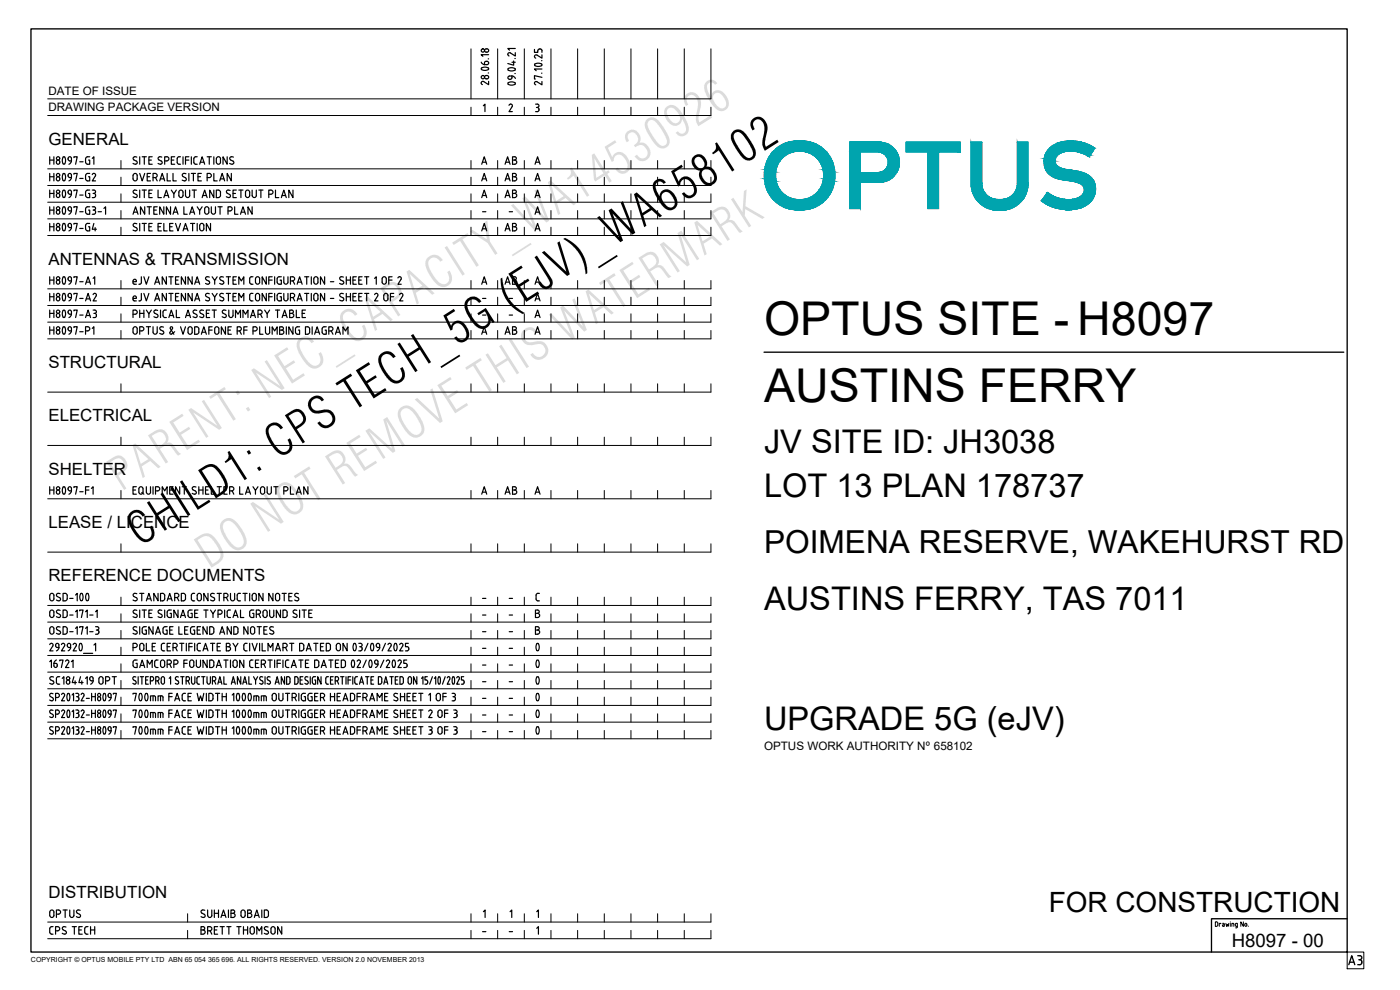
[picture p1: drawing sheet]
<svg xmlns="http://www.w3.org/2000/svg" width="420mm" height="297mm" viewBox="0 0 420 297" stroke-linecap="round" stroke-linejoin="round" font-family="sans-serif">
<defs><g id="words">
<g font-size="14">
<text x="229.3" y="100.7">OPTUS SITE - H8097</text>
<text x="229.3" y="120.7">AUSTINS FERRY</text>
</g>
<g font-size="13.4">
<text x="36.4" y="147.5" transform="rotate(-32 36.4 147.5)">PARENT: NEC_CAPACITY_WA14530926</text>
<text x="62.7" y="170.8" transform="rotate(-32 62.7 170.8)">DO NOT REMOVE THIS WATERMARK</text>
</g>
<g font-size="9.8">
<text x="229.3" y="136">JV SITE ID: JH3038</text>
<text x="229.3" y="149.2">LOT 13 PLAN 178737</text>
<text x="229.3" y="183.2">AUSTINS FERRY, TAS 7011</text>
<text x="229.3" y="219.2">UPGRADE 5G (eJV)</text>
</g>
<text font-size="9.5" x="229.3" y="166.1">POIMENA RESERVE, WAKEHURST RD</text>
<text font-size="8.4" x="314.7" y="273.7">FOR CONSTRUCTION</text>
<text font-size="5.6" x="369.7" y="284.2">H8097 - 00</text>
<g font-size="5.1">
<text x="14.5" y="43.4">GENERAL</text>
<text x="14.5" y="79.4">ANTENNAS &amp; TRANSMISSION</text>
<text x="14.5" y="110.4">STRUCTURAL</text>
<text x="14.5" y="126.4">ELECTRICAL</text>
<text x="14.5" y="142.4">SHELTER</text>
<text x="14.5" y="158.4">LEASE / LICENCE</text>
<text x="14.5" y="174.4">REFERENCE DOCUMENTS</text>
<text x="14.5" y="269.4">DISTRIBUTION</text>
</g>
<g font-size="3.5">
<text x="14.5" y="28.4">DATE OF ISSUE</text>
<text x="14.5" y="33.4">DRAWING PACKAGE VERSION</text>
<text x="229.3" y="224.9">OPTUS WORK AUTHORITY Nº 658102</text>
</g>
<text font-size="2.1" x="9.3" y="288.7">COPYRIGHT © OPTUS MOBILE PTY LTD ABN 65 054 365 696. ALL RIGHTS RESERVED. VERSION 2.0 NOVEMBER 2013</text>
</g></defs>
<!-- layer: WATERMARK -->
<g fill="#dbdbdb">
<path d="M205.9 28.4l1.1-.7h1.2l.9 .6 1 1.3 .3 1.6-.8 3.9 .3 1.6 3.4-2.1 .4 .7-4.1 2.6-.8-2 .7-4.5-.1-1.2-.4-.7a1.59 1.59 0 0 0-2.3-.8 1.59 1.59 0 0 0-.2 2.5v.2l-.6 .4-.6-1.3v-1.1z"/>
<path d="M200 32.1l.2-.2a2.81 2.81 0 0 1 4 1.4l1.7 2.8 .8 2.2a2.11 2.11 0 0 1-1.3 2.4 2.11 2.11 0 0 1-2.6-.9l.7-.4a1.38 1.38 0 0 0 1.9 .5 1.38 1.38 0 0 0 .4-2l-1.1-2.2a2.25 2.25 0 0 1-1.8 2.1 2.25 2.25 0 0 1-2.5-1.3l-.8-1.4-.3-1 .1-.9zM200.5 32.6a3.2 3.2 0 0 0 1.1 3.9 1.53 1.53 0 0 0 2.2 0 1.53 1.53 0 0 0 0-2.2l-1-1.3a1.57 1.57 0 0 0-2.3-.4z"/>
<path d="M212 24.5a2.05 2.05 0 0 1 3.3 .5l-.7 .4a1.37 1.37 0 0 0-2-.4 1.37 1.37 0 0 0-.3 1.9l1 2.2a2.27 2.27 0 0 1 2-2 2.27 2.27 0 0 1 2.4 1.4l.8 1.4 .2 1.1a2.32 2.32 0 0 1-1.7 2.3 2.32 2.32 0 0 1-2.6-1.1l-2.1-3-1-2.7a2.2 2.2 0 0 1 .7-2zM214.2 28.4a3.4 3.4 0 0 0 1.7 3.9 1.42 1.42 0 0 0 1.8-.3 1.42 1.42 0 0 0 0-1.9l-.9-1.4a1.57 1.57 0 0 0-2.6-.3z"/>
</g>
<g fill="#000">
<path d="M201.4 51.4l3.1-2 .4 .7-2.5 1.6 1.3 2.8 .4-.7a2.56 2.56 0 0 1 4.3 1.1l.6 1.2 .1 1.2a2.36 2.36 0 0 1-1.9 2.1 2.36 2.36 0 0 1-2.6-1.3l.7-.4a1.62 1.62 0 0 0 2.3 .7 1.62 1.62 0 0 0 .4-2.4l-.9-1.6a1.59 1.59 0 0 0-2-.6 1.59 1.59 0 0 0-.9 1.8l-.6 .4zM214.6 43l.5-.3 5.3 8.3-.7 .5-4-6.4-1.7 1.2-.3-.4 .3-.2a1.85 1.85 0 0 0 .6-2.7zM225.8 35.8l.1-.1a2.66 2.66 0 0 1 4.4 1.9v1.2l-.7 3.9 .3 1.4 3.4-2.2 .4 .7-4.1 2.6-.6-1.1-.2-1.1 .6-3.9v-1l-.4-1.2a1.6 1.6 0 0 0-2.3-.9 1.6 1.6 0 0 0-.3 2.6l.1 .1-.6 .4-.6-1.2-.1-1.1zM39.1 153.8l1.3-.8h1.2l1.2 .7 .8 .9-.8 .4-.4-.5a1.86 1.86 0 0 0-2.6-.3 1.86 1.86 0 0 0-.3 2.6l1.5 2.8 1.7 1.8a1.83 1.83 0 0 0 2.4-.2 1.83 1.83 0 0 0 .1-2.4l-.3-.7 .7-.4 .6 1.5 .2 1.1-.3 .9-.6 .8-.8 .5-1 .2-.7-.2-1.2-.7-1.8-2.1-1.4-2.9-.2-1.9zM44.1 150.8l.7-.4 2.3 3.5 3.3-2.1-2.2-3.6 .7-.4 5.3 8.4-.7 .5-2.7-4.2-3.3 2.1 2.6 4.2-.7 .4zM51.1 146.4l.7-.5 5.3 8.5-.7 .4z"/>
<path d="M208.1 47a2.51 2.51 0 0 1 3.1-.1 2.51 2.51 0 0 1 .8 3.1 3.2 3.2 0 0 1 2.6 4.8l-.8 .6-.9 .3-.9-.1-.8-.5-.8-1-.6-1.1v-1l.3-.8-.7-.1-.8-.5-.6-.8-.4-1.1a1.92 1.92 0 0 1 .5-1.7zM208.6 47.5a2.06 2.06 0 0 0 2.2 2.9 1.92 1.92 0 0 0-.6-3.2l-.8-.1zM211.1 51.1a2.56 2.56 0 0 0 1.3 3.7 1.67 1.67 0 0 0 1.8-.9 1.67 1.67 0 0 0-.4-2 1.8 1.8 0 0 0-2.7-.8z"/>
<path d="M220.6 39.9a2.94 2.94 0 0 0 .5 3.4l2.5 3.5a1.41 1.41 0 0 0 2 .3 1.41 1.41 0 0 0 .2-2.1l-1.5-2.7-1.8-2.2a1.38 1.38 0 0 0-1.9-.2zM220 39.5l.1-.1a2.82 2.82 0 0 1 4.1 1.4l2 3.1 .6 1.7a2.33 2.33 0 0 1-1.7 2.5 2.33 2.33 0 0 1-2.7-1.3l-1.7-2.4-1.3-2.6v-1.5z"/>
</g>
<g fill="#dbdbdb">
<path d="M219.4 59.8l.7-.5 2.7 4.4 .5-6.4 .8-.5-.4 5.1 5.8 3.3-.7 .5-5.2-3-.1 2 1.9 3.1-.7 .4z"/>
<path d="M213 63.8l2.6-1.5 1.4-.3a2.69 2.69 0 0 1 1.7 4.1 2.65 2.65 0 0 1 2.8 1.9l.8 .9 .6 .5-.9 .4-1.6-2a1.57 1.57 0 0 0-2.5-.8l-1.3 .9 2.5 3.9-.8 .5zM214.1 64l2.1 3.3 1.5-1.1a1.93 1.93 0 0 0 .1-2.8 1.93 1.93 0 0 0-2.8 0z"/>
</g>
<!-- layer: Cover Sht -->
<path d="M9.3 8.7h395v277h-395zM404.3 275.7h-40.7v10" fill="none" stroke="#000" stroke-width=".4"/>
<!-- layer: Cover Sht - Text 3.5 -->
<path d="M229.3 105.7h174M404.8 289.4l.9-2.6 .9 2.6M405 288.7h1.3M407.5 286.8l.6-.1a.6 .6 0 0 1 .6 .6 .6 .6 0 0 1-.6 .6M407.8 288h.3M408.1 287.9a.77 .77 0 0 1 .6 .8 .77 .77 0 0 1-.6 .7h-.6" fill="none" stroke="#000" stroke-width=".4"/>
<!-- layer: Cover Sht -->
<path d="M404.3 285.7h5v5h-5z" fill="none" stroke="#000" stroke-width=".3"/>
<!-- layer: Cover Sht - Text 3.5 -->
<g fill="none" stroke="#000" stroke-width=".3">
<path d="M365.5 277v.5M365.5 277.5l-.4 .4M365.5 277l-.2-.4h-.6v1.3h.4M366.4 277.2l-.5-.2v.9M366.9 277l.6 .3M367.1 277.5h.3M367.1 277.5l-.2 .2 .2 .2M367.4 277.3v.6h-.3M367.9 277l.2 .9 .2-.6 .3 .6 .2-.9M369.2 276.6v.1M369.2 277v.9M370.3 277.3v.6"/>
<path d="M370.3 277.3l-.1-.2-.5-.1v.9M370.7 277.3v.4M370.8 277.3l.1-.2 .4-.1v1.3l-.5 .1M370.8 277.7l.2 .2M371 277.9h.3M373.1 276.6v1.3l-.7-1.3v1.3M373.6 277.6l.3 .3 .3-.3M374.2 277.3v.4M374.2 277.3l-.1-.2h-.4l-.1 .6M374.6 277.9h.1"/>
</g>
<!-- layer: 0 -->
<g fill="#00a4ae" stroke="#00a4ae" stroke-width=".3">
<path d="M320.6 42.3h1.6z"/>
<path d="M264 45.7h5.1z"/>
<path d="M326.2 46.6l.7 .4z"/>
<path d="M326.2 46.6h1l-.3 .4z"/>
<path d="M264 51.7h5.1z"/>
<path d="M320.2 62.9h.8z"/>
<path d="M239.3 42.3h2.2zM238.4 42.3h3.1z"/>
<path d="M320.6 42.3h1.7zM320.2 42.3h2.1z"/>
<path d="M238.4 42.3l4 .1zM237.5 42.4h4.9z"/>
<path d="M320.2 42.3l3.3 .1zM319.3 42.4h4.2z"/>
<path d="M319.3 42.4h4.2zM319.3 42.4h4.2z"/>
<path d="M237.5 42.4l5.8 .2-.9-.2zM236.6 42.6l.9-.2 5.8 .2z"/>
<path d="M319.3 42.4l5.2 .3-1-.3zM318.3 42.7l1-.3 5.2 .3z"/>
<path d="M255 42.7h9.6zM255 42.7h9.6z"/>
<path d="M318.3 42.7h6.4zM318.2 42.7h6.5z"/>
<path d="M255 42.7l10.3 .1zM255 42.7l10.3 .1z"/>
<path d="M236.6 42.6l7.5 .3-.8-.3zM235.8 42.9l.8-.3 7.5 .3z"/>
<path d="M318.2 42.7l7.4 .3-.9-.3zM317.3 43l.9-.3 7.4 .3z"/>
<path d="M317.3 43h8.4zM317.2 43h8.5z"/>
<path d="M255 42.8l11 .2-.7-.2zM255 42.8l11 .2h-11z"/>
<path d="M235.8 42.9l9.1 .4-.8-.4zM235 43.3l.8-.4 9.1 .4z"/>
<path d="M255 43l11.6 .3-.6-.3zM255 43l11.6 .3h-11.6z"/>
<path d="M317.2 43l9.4 .4-.9-.4zM316.5 43.4l.7-.4 9.4 .4z"/>
<path d="M316.5 43.4h10.2zM316.4 43.4h10.3z"/>
<path d="M255 43.3l12.2 .4-.6-.4zM255 43.3l12.2 .4h-12.2z"/>
<path d="M235 43.3l10.7 .4-.8-.4zM234.2 43.7l.8-.4 10.7 .4z"/>
<path d="M316.4 43.4l10.9 .3-.6-.3zM315.9 43.7l.5-.3 10.9 .3z"/>
<path d="M315.9 43.7l11.5 .1zM315.8 43.8h11.6z"/>
<path d="M255 43.7l12.8 .4-.6-.4zM255 43.7l12.8 .4h-12.8z"/>
<path d="M315.8 43.8l12.3 .3-.7-.3zM315.4 44.1l.4-.3 12.3 .3z"/>
<path d="M234.2 43.7l12.3 .5-.8-.5zM233.4 44.2l.8-.5 12.3 .5z"/>
<path d="M315.4 44.1l12.8 .1zM315.2 44.2h13z"/>
<path d="M315.2 44.2l13.4 .2-.4-.2zM315.2 44.2l13.4 .2h-13.6z"/>
<path d="M255 44.1l13.3 .4-.5-.4zM255 44.1l13.3 .4h-13.3z"/>
<path d="M233.4 44.2l13.8 .5-.7-.5zM232.8 44.7l.6-.5 13.8 .5z"/>
<path d="M315 44.4l13.3 .5 .3-.5zM315 44.4l13.3 .5h-13.7z"/>
<path d="M255 44.5l13.8 .6-.5-.6zM255 44.5l13.8 .6h-13.8z"/>
<path d="M232.8 44.7l15 .6-.6-.6zM232.1 45.3l.7-.6 15 .6z"/>
<path d="M314.6 44.9l13.4 .4 .3-.4zM314.6 44.9l13.4 .4h-13.8z"/>
<path d="M321.4 45.3h6.6zM321.4 45.3h6.6z"/>
<path d="M314.2 45.3h6.4zM314.2 45.3h7.2z"/>
<path d="M232.1 45.3l15.7 .1zM232.1 45.3l15.7 .1z"/>
<path d="M321.6 45.3h6.4zM321.6 45.3l6.4 .1z"/>
<path d="M240.2 45.4h7.7zM240.2 45.4h7.7z"/>
<path d="M232.1 45.4h7.6zM232.1 45.4h6.9z"/>
<path d="M314.2 45.3h6.4zM314.2 45.3l5.3 .2h-5.4z"/>
<path d="M314.1 45.5h5.4zM314.1 45.5h5.4z"/>
<path d="M240.9 45.4l7.1 .1zM240.9 45.4l7.1 .1z"/>
<path d="M232.1 45.4h6.9zM232.1 45.4l6.2 .1h-6.4z"/>
<path d="M322.2 45.4l5.7 .2 .1-.2zM322.2 45.4l5.7 .2z"/>
<path d="M271.9 42.7l16.3 2.9v-2.9zM271.9 42.7l16.3 2.9h-16.3z"/>
<path d="M255 45.1l14.1 .5-.3-.5zM255 45.1l14.1 .5h-14.1z"/>
<path d="M263.5 45.6l5.6 .1zM263.5 45.6l5.6 .1zM264 45.7h5.1z"/>
<path d="M241.6 45.5l6.5 .2-.1-.2zM241.6 45.5l6.5 .2h-5.7z"/>
<path d="M231.9 45.5l5.7 .2 .7-.2zM231.9 45.5l5.7 .2h-5.8z"/>
<path d="M314.1 45.5l4.6 .3 .8-.3zM314.1 45.5l4.6 .3h-4.7z"/>
<path d="M264 45.7l5.2 .1zM264 45.7l5.2 .1z"/>
<path d="M323.3 45.6l4.4 .2 .2-.2zM323.3 45.6l4.4 .2h-3.4z"/>
<path d="M242.4 45.7l6 .3-.3-.3zM242.4 45.7l6 .3h-5.4z"/>
<path d="M231.8 45.7l5.1 .3 .7-.3zM231.8 45.7l5.1 .3h-5.3z"/>
<path d="M264.5 45.8l4.8 .2-.1-.2zM264.5 45.8l4.8 .2h-4.3z"/>
<path d="M243 46h5.4zM243 46h5.4z"/>
<path d="M231.6 46h5.3zM231.6 46h5.2z"/>
<path d="M314 45.8l3.9 .3 .8-.3zM314 45.8l3.9 .3h-4.1z"/>
<path d="M324.3 45.8l3.2 .4 .2-.4zM324.3 45.8l3.2 .4h-2.3z"/>
<path d="M313.8 46.1h4.1zM313.8 46.1l4 .2z"/>
<path d="M265 46l4.4 .3-.1-.3zM265 46l4.4 .3h-4z"/>
<path d="M265.4 46.3h4.1zM265.4 46.3h4.1z"/>
<path d="M243.1 46l5.5 .3-.2-.3zM243.1 46l5.5 .3h-4.9z"/>
<path d="M231.5 46l4.7 .3 .6-.3zM231.5 46l4.7 .3h-4.9z"/>
<path d="M265.4 46.3l4.2 .3-.1-.3zM265.4 46.3l4.2 .3h-3.9z"/>
<path d="M325.2 46.2l2 .4 .3-.4zM325.2 46.2l2 .4h-1z"/>
<path d="M243.7 46.3l5.2 .4-.3-.4zM243.7 46.3l5.2 .4h-4.6z"/>
<path d="M231.3 46.3l4.3 .4 .6-.4zM231.3 46.3l4.3 .4h-4.6z"/>
<path d="M244.3 46.7h4.6zM244.3 46.7h4.6z"/>
<path d="M231 46.7h4.6zM231 46.7h4.6z"/>
<path d="M313.7 46.3l3.5 .5 .6-.5zM313.7 46.3l3.5 .5h-3.6z"/>
<path d="M313.6 46.8l3.5 .1 .1-.1zM313.6 46.8l3.5 .1h-3.6z"/>
<path d="M265.7 46.6l4 .4-.1-.4zM265.7 46.6l4 .4h-3.7z"/>
<path d="M266 47h3.7zM266 47h3.7z"/>
<path d="M244.3 46.7l4.9 .5-.3-.5zM244.3 46.7l4.9 .5h-4.3z"/>
<path d="M231 46.7l4.1 .5 .5-.5zM231 46.7l4.1 .5h-4.3z"/>
<path d="M266.1 47l3.7 .5-.1-.5zM266.1 47l3.7 .5h-3.5z"/>
<path d="M244.9 47.2l4.5 .3-.2-.3zM244.9 47.2l4.5 .3h-4.2z"/>
<path d="M230.8 47.2l3.9 .3 .4-.3zM230.8 47.2l3.9 .3h-4.2z"/>
<path d="M313.5 46.9l3.3 .6 .3-.6zM313.5 46.9l3.3 .6h-3.4z"/>
<path d="M313.4 47.5l3.4 .1zM313.4 47.5l3.4 .1z"/>
<path d="M266.3 47.5l3.6 .2-.1-.2zM266.3 47.5l3.6 .2h-3.5z"/>
<path d="M245.2 47.5l4.3 .2-.1-.2zM245.2 47.5l4.3 .2h-4.1z"/>
<path d="M230.5 47.5l4.1 .2 .1-.2zM230.5 47.5l4.1 .2h-4.1z"/>
<path d="M266.4 47.7l3.5 .2v-.2zM266.4 47.7l3.5 .2h-3.4z"/>
<path d="M245.4 47.7l4.3 .5-.2-.5zM245.4 47.7l4.3 .5h-3.9z"/>
<path d="M230.5 47.7l3.6 .5 .5-.5zM230.5 47.7l3.6 .5h-3.9z"/>
<path d="M245.8 48.2l4 .1zM245.8 48.2l4 .1z"/>
<path d="M230.2 48.2h3.9zM230.2 48.2l3.9 .1z"/>
<path d="M313.4 47.6l3.3 .7 .1-.7zM313.4 47.6l3.3 .7h-3.4zM313.3 48.3h3.4zM313.3 48.3h3.4z"/>
<path d="M266.5 47.9l3.4 .5v-.5zM266.5 47.9l3.4 .5h-3.4z"/>
<path d="M266.5 48.4h3.4zM266.5 48.4h3.4z"/>
<path d="M245.9 48.3l4.1 .6-.2-.6zM245.9 48.3l4.1 .6h-3.8z"/>
<path d="M230.2 48.3l3.5 .6 .4-.6zM230.2 48.3l3.5 .6h-3.7z"/>
<path d="M313.3 48.3l3.5 .6-.1-.6zM313.3 48.3l3.5 .6h-3.5z"/>
<path d="M266.6 48.4l3.3 .5v-.5zM266.6 48.4l3.3 .5h-3.3z"/>
<path d="M313.3 48.9l3.5 .1zM313.3 48.9l3.5 .1z"/>
<path d="M266.6 48.9l3.3 .2zM266.6 48.9l3.3 .2z"/>
<path d="M246.2 48.9l3.9 .2-.1-.2zM246.2 48.9l3.9 .2h-3.7z"/>
<path d="M230 48.9l3.6 .2 .1-.2zM230 48.9l3.6 .2h-3.7z"/>
<path d="M266.5 49.1l3.4 .4v-.4zM266.5 49.1l3.4 .4h-3.4z"/>
<path d="M246.4 49.1l3.8 .4-.1-.4zM246.4 49.1l3.8 .4h-3.7z"/>
<path d="M229.9 49.1l3.5 .4 .2-.4zM229.9 49.1l3.5 .4h-3.6z"/>
<path d="M313.3 49l3.8 .6-.3-.6zM313.3 49l3.8 .6h-3.7z"/>
<path d="M266.5 49.5l3.4 .2v-.2zM266.5 49.5l3.4 .2h-3.5z"/>
<path d="M313.4 49.6l4.1 .3-.4-.3zM313.4 49.6l4.1 .3h-4z"/>
<path d="M266.4 49.7l3.4 .2 .1-.2zM266.4 49.7l3.4 .2h-3.5z"/>
<path d="M246.5 49.5l3.8 .5-.1-.5zM246.5 49.5l3.8 .5h-3.6z"/>
<path d="M229.8 49.5l3.4 .5 .2-.5zM229.8 49.5l3.4 .5h-3.6z"/>
<path d="M313.5 49.9l4.3 .2-.3-.2zM313.5 49.9l4.3 .2h-4.3z"/>
<path d="M246.7 50l3.6 .2v-.2zM246.7 50l3.6 .2h-3.5z"/>
<path d="M229.6 50l3.5 .2 .1-.2zM229.6 50l3.5 .2h-3.5z"/>
<path d="M266.3 49.9l3.4 .5 .1-.5zM266.3 49.9l3.4 .5h-3.6z"/>
<path d="M313.5 50.1l4.9 .3-.6-.3zM313.5 50.1l4.9 .3h-4.8z"/>
<path d="M266.1 50.4h3.6zM266.1 50.4h3.6z"/>
<path d="M313.6 50.4h4.9zM313.6 50.4h4.9z"/>
<path d="M313.6 50.4l5.9 .3-1-.3zM313.6 50.4l5.9 .3h-5.7z"/>
<path d="M266 50.4l3.6 .4 .1-.4zM266 50.4l3.6 .4h-3.9z"/>
<path d="M246.8 50.2l3.7 .6-.2-.6zM246.8 50.2l3.7 .6h-3.5z"/>
<path d="M229.6 50.2l3.3 .6 .2-.6zM229.6 50.2l3.3 .6h-3.4z"/>
<path d="M247 50.8l3.5 .1zM247 50.8l3.5 .1z"/>
<path d="M229.5 50.8h3.4zM229.5 50.8l3.4 .1z"/>
<path d="M313.8 50.7l6.6 .2zM313.8 50.7l6.6 .2h-6.5z"/>
<path d="M313.9 50.9l7.2 .1zM313.9 50.9l7.2 .1z"/>
<path d="M265.7 50.8l3.8 .3 .1-.3zM265.4 51.1l.3-.3 3.8 .3z"/>
<path d="M313.9 51l8 .1zM313.9 51l8 .1z"/>
<path d="M265.4 51.1h4.1zM265.4 51.1h4z"/>
<path d="M313.9 51.1l8.6 .1zM313.9 51.1l8.6 .1z"/>
<path d="M314 51.2h8.8zM314 51.2h8.8z"/>
<path d="M314 51.2l9.1 .1zM314 51.2l9.1 .1z"/>
<path d="M265.4 51.1l3.9 .3 .1-.3zM265 51.4l.4-.3 3.9 .3z"/>
<path d="M314 51.3l9.7 .1zM314 51.3l9.7 .1z"/>
<path d="M314.1 51.4l10.2 .2-.6-.2zM314.1 51.4l10.2 .2h-10z"/>
<path d="M265 51.4l4.2 .2 .1-.2zM264.5 51.6l.5-.2 4.2 .2z"/>
<path d="M247 50.9l3.5 .7v-.7zM247 50.9l3.5 .7h-3.4z"/>
<path d="M229.5 50.9l3.3 .7 .1-.7zM229.5 50.9l3.3 .7h-3.4z"/>
<path d="M264.5 51.6h4.7zM264 51.7h5.1zM264 51.7h5.1z"/>
<path d="M314.3 51.6l10.5 .1zM314.3 51.6l10.5 .1z"/>
<path d="M247.1 51.6l3.4 .1zM247.1 51.6l3.4 .1z"/>
<path d="M229.4 51.6l3.4 .1zM229.4 51.6l3.4 .1z"/>
<path d="M264 51.7h5.1zM263.5 51.8h5.6z"/>
<path d="M255 45.6l3.2 6.2v-6.2zM255 45.6l3.2 6.2h-3.2z"/>
<path d="M314.4 51.7l10.6 .1zM314.4 51.7l10.6 .1z"/>
<path d="M314.4 51.8l10.8 .1zM314.4 51.8l10.8 .1z"/>
<path d="M314.5 51.9l11.2 .2-.5-.2zM314.5 51.9l11.2 .2h-11z"/>
<path d="M314.7 52.1l11.4 .2-.4-.2zM314.7 52.1l11.4 .2h-11.2z"/>
<path d="M314.9 52.3h11.2zM314.9 52.3h11.2z"/>
<path d="M255 51.8l13.8 .5 .3-.5zM255 51.8l13.8 .5h-13.8z"/>
<path d="M247.1 51.7l3.4 .6v-.6zM247.1 51.7l3.4 .6h-3.3z"/>
<path d="M229.4 51.7l3.4 .6v-.6zM229.4 51.7l3.4 .6h-3.4z"/>
<path d="M314.9 52.3l11.6 .2-.4-.2zM314.9 52.3l11.6 .2h-11.3z"/>
<path d="M247.2 52.3l3.3 .3v-.3zM247.2 52.3l3.3 .3h-3.3z"/>
<path d="M229.4 52.3l3.4 .3v-.3zM229.4 52.3l3.4 .3h-3.4z"/>
<path d="M315.2 52.5l11.5 .2-.2-.2zM315.2 52.5l11.5 .2h-11.3z"/>
<path d="M315.4 52.7h11.4zM315.4 52.7h11.4z"/>
<path d="M255 52.3l13.3 .5 .5-.5zM255 52.3l13.3 .5h-13.3z"/>
<path d="M247.2 52.6l3.3 .3v-.3zM247.2 52.6l3.3 .3h-3.3z"/>
<path d="M229.4 52.6l3.4 .3v-.3zM229.4 52.6l3.4 .3h-3.4z"/>
<path d="M315.5 52.7l11.6 .2-.3-.2zM315.5 52.7l11.6 .2h-11.3z"/>
<path d="M315.8 52.9l11.5 .2-.2-.2zM315.8 52.9l11.5 .2h-11.2z"/>
<path d="M316.1 53.1l11.3 .1zM316.1 53.1l11.3 .1z"/>
<path d="M255 52.8l12.8 .5 .5-.5zM255 52.8l12.8 .5h-12.8z"/>
<path d="M316.3 53.2l11.3 .2-.2-.2zM316.3 53.2l11.3 .2h-10.7z"/>
<path d="M316.9 53.4l10.8 .1zM316.9 53.4l10.8 .1z"/>
<path d="M247.2 52.9l3.3 .6v-.6zM247.2 52.9l3.3 .6h-3.4z"/>
<path d="M229.4 52.9l3.4 .6v-.6zM229.4 52.9l3.4 .6h-3.4z"/>
<path d="M247.1 53.5h3.4zM247.1 53.5l3.4 .2z"/>
<path d="M229.4 53.5l3.4 .2zM229.4 53.5l3.4 .2z"/>
<path d="M317 53.5l10.8 .2-.1-.2zM317 53.5l10.8 .2h-10.2z"/>
<path d="M255 53.3l12.2 .4 .6-.4zM255 53.3l12.2 .4h-12.2z"/>
<path d="M317.6 53.7l10.4 .1zM317.6 53.7l10.4 .1z"/>
<path d="M318.2 53.8l9.8 .1zM318.2 53.8l9.8 .1z"/>
<path d="M318.3 53.9l9.8 .1zM318.3 53.9l9.8 .1z"/>
<path d="M319 54l9.1 .1zM319 54l9.1 .1z"/>
<path d="M255 53.7l11.6 .4 .6-.4zM255 53.7l11.6 .4h-11.6z"/>
<path d="M319.7 54.1h8.4zM319.7 54.1h8.4z"/>
<path d="M319.9 54.1l8.3 .2-.1-.2zM319.9 54.1l8.3 .2z"/>
<path d="M321.1 54.3h7.2zM321.1 54.3h7.2z"/>
<path d="M255 54.1l11 .3 .6-.3zM255 54.1l11 .3h-11z"/>
<path d="M247.1 53.7l3.4 .7v-.7zM247.1 53.7l3.4 .7h-3.5z"/>
<path d="M229.4 53.7l3.5 .7-.1-.7zM229.4 53.7l3.5 .7h-3.4z"/>
<path d="M247 54.4h3.5zM247 54.4h3.5z"/>
<path d="M229.5 54.4h3.4zM229.5 54.4h3.4z"/>
<path d="M321.4 54.3l6.9 .1zM321.4 54.3l6.9 .1z"/>
<path d="M255 54.4l10.3 .2 .7-.2zM255 54.4l10.3 .2h-10.3z"/>
<path d="M322 54.4l6.4 .2-.1-.2zM322 54.4l6.4 .2z"/>
<path d="M255 54.6h10.3zM255 54.6l9.6 .1z"/>
<path d="M322.8 54.6l5.6 .1zM322.8 54.6l5.6 .1z"/>
<path d="M255 54.7h9.6zM255 54.7h8.9z"/>
<path d="M323.2 54.7l5.3 .1zM323.2 54.7l5.3 .1z"/>
<path d="M323.5 54.8l5.1 .3-.1-.3zM323.5 54.8l5.1 .3h-4.5z"/>
<path d="M247 54.4l3.3 .7 .2-.7zM247 54.4l3.3 .7h-3.5z"/>
<path d="M229.5 54.4l3.6 .7-.2-.7zM229.5 54.4l3.6 .7h-3.5z"/>
<path d="M305.3 42.7l3.2 12.4v-12.4zM305.3 42.7l3.2 12.4h-3.2z"/>
<path d="M291.4 42.7l3.3 12.4v-12.4zM291.4 42.7l3.3 12.4h-3.3z"/>
<path d="M324.1 55.1l4.5 .1zM324.1 55.1l4.5 .1z"/>
<path d="M246.8 55.1l3.5 .2v-.2zM246.8 55.1l3.5 .2h-3.6z"/>
<path d="M229.6 55.1l3.6 .2-.1-.2zM229.6 55.1l3.6 .2h-3.6z"/>
<path d="M324.4 55.2l4.3 .1zM324.4 55.2l4.3 .1z"/>
<path d="M305.3 55.1l3.2 .6v-.6zM305.3 55.1l3.2 .6h-3.2z"/>
<path d="M291.4 55.1l3.3 .6v-.6zM291.4 55.1l3.3 .6h-3.2z"/>
<path d="M324.5 55.3l4.2 .4v-.4zM324.5 55.3l4.2 .4h-3.7z"/>
<path d="M246.7 55.3l3.5 .5 .1-.5zM246.7 55.3l3.5 .5h-3.7z"/>
<path d="M229.6 55.3l3.8 .5-.2-.5zM229.6 55.3l3.8 .5h-3.6z"/>
<path d="M325 55.7l3.7 .1zM325 55.7l3.7 .1z"/>
<path d="M305.3 55.7l3.2 .2v-.2zM305.3 55.7l3.2 .2h-3.3z"/>
<path d="M291.5 55.7l3.2 .2v-.2zM291.5 55.7l3.2 .2h-3.2z"/>
<path d="M325.1 55.8l3.7 .3-.1-.3zM325.1 55.8l3.7 .3h-3.6z"/>
<path d="M246.5 55.8l3.6 .3 .1-.3zM246.5 55.8l3.6 .3h-3.7z"/>
<path d="M229.8 55.8l3.8 .3-.2-.3zM229.8 55.8l3.8 .3h-3.7z"/>
<path d="M305.2 55.9l3.2 .4 .1-.4zM305.2 55.9l3.2 .4h-3.3z"/>
<path d="M291.5 55.9l3.3 .4-.1-.4zM291.5 55.9l3.3 .4h-3.3z"/>
<path d="M246.4 56.1l3.6 .3 .1-.3zM246.4 56.1l3.6 .3h-3.8z"/>
<path d="M229.9 56.1l3.8 .3-.1-.3zM229.9 56.1l3.8 .3h-3.7z"/>
<path d="M325.2 56.1l3.6 .5v-.5zM325.2 56.1l3.6 .5h-3.4z"/>
<path d="M325.4 56.6h3.4zM325.4 56.6h3.4z"/>
<path d="M305.1 56.3l3.3 .3v-.3zM305.1 56.3l3.3 .3h-3.4z"/>
<path d="M291.5 56.3l3.4 .3-.1-.3zM291.5 56.3l3.4 .3h-3.3z"/>
<path d="M305 56.6l3.3 .3 .1-.3zM305 56.6l3.3 .3h-3.4z"/>
<path d="M291.6 56.6l3.4 .3-.1-.3zM291.6 56.6l3.4 .3h-3.4z"/>
<path d="M246.2 56.4l3.6 .6 .2-.6zM246.2 56.4l3.6 .6h-3.9z"/>
<path d="M230 56.4l4.1 .6-.4-.6zM230 56.4l4.1 .6h-3.9z"/>
<path d="M325.4 56.6l3.4 .4v-.4zM325.4 56.6l3.4 .4h-3.4z"/>
<path d="M245.9 57h3.9zM245.9 57h3.8z"/>
<path d="M230.2 57h3.9zM230.2 57h3.9z"/>
<path d="M304.9 56.9l3.3 .5 .1-.5zM304.9 56.9l3.3 .5h-3.5z"/>
<path d="M291.6 56.9l3.7 .5-.3-.5zM291.6 56.9l3.7 .5h-3.5z"/>
<path d="M325.4 57l3.4 .4v-.4zM325.4 57l3.4 .4h-3.4z"/>
<path d="M304.7 57.4h3.5zM304.7 57.4l3.5 .1z"/>
<path d="M291.8 57.4l3.5 .1zM291.8 57.4l3.5 .1z"/>
<path d="M325.4 57.4h3.4zM325.4 57.4l3.3 .1z"/>
<path d="M245.8 57l3.7 .6 .2-.6zM245.8 57l3.7 .6h-4.1z"/>
<path d="M230.2 57l4.4 .6-.5-.6zM230.2 57l4.4 .6h-4.1z"/>
<path d="M245.4 57.6l4 .2 .1-.2zM245.4 57.6l4 .2h-4.2z"/>
<path d="M230.5 57.6l4.2 .2-.1-.2zM230.5 57.6l4.2 .2h-4.2z"/>
<path d="M325.4 57.5l3.3 .4v-.4zM325.4 57.5l3.3 .4h-3.5z"/>
<path d="M304.7 57.5l3.3 .5 .2-.5zM304.7 57.5l3.3 .5h-3.7z"/>
<path d="M291.8 57.5l3.9 .5-.4-.5zM291.8 57.5l3.9 .5h-3.7z"/>
<path d="M325.2 57.9l3.4 .2 .1-.2zM325.2 57.9l3.4 .2h-3.5z"/>
<path d="M245.2 57.8l4 .3 .2-.3zM245.2 57.8l4 .3h-4.3z"/>
<path d="M230.5 57.8l4.6 .3-.4-.3zM230.5 57.8l4.6 .3h-4.3z"/>
<path d="M304.3 58l3.6 .2 .1-.2zM304.3 58l3.6 .2h-3.7z"/>
<path d="M292 58l3.8 .2-.1-.2zM292 58l3.8 .2h-3.8z"/>
<path d="M325.1 58.1l3.5 .2v-.2zM325.1 58.1l3.5 .2h-3.6z"/>
<path d="M314.3 57.8l.9 .5zM314.3 57.8l.9 .5h-1.3z"/>
<path d="M304.2 58.2l3.6 .2 .1-.2zM304.2 58.2l3.6 .2h-3.9z"/>
<path d="M292 58.2l4.1 .2-.3-.2zM292 58.2l4.1 .2h-3.9z"/>
<path d="M325 58.3l3.5 .2 .1-.2zM325 58.3l3.5 .2h-3.7z"/>
<path d="M244.9 58.1l4 .4 .3-.4zM244.3 58.5l.6-.4 4 .4z"/>
<path d="M230.8 58.1l4.8 .4-.5-.4zM230.8 58.1l4.8 .4h-4.6z"/>
<path d="M244.3 58.5h4.6zM244.3 58.6h4.6z"/>
<path d="M231 58.5l4.6 .1zM231 58.5l4.6 .1z"/>
<path d="M313.9 58.3l1.8 .3-.5-.3zM313.9 58.3l1.8 .3h-2z"/>
<path d="M324.8 58.5l3.6 .3 .1-.3zM324.5 58.8l.3-.3 3.6 .3z"/>
<path d="M303.9 58.4l3.7 .5 .2-.5zM303.4 58.9l.5-.5 3.7 .5z"/>
<path d="M292.2 58.4l4.3 .5-.4-.5zM292.2 58.4l4.3 .5h-4.1z"/>
<path d="M303.4 58.9h4.2zM303.4 58.9h4.2z"/>
<path d="M292.4 58.9h4.1zM292.4 58.9h4.1z"/>
<path d="M324.5 58.8h3.9zM324.3 58.9h4.1z"/>
<path d="M313.7 58.6l2.6 .3-.6-.3zM313.7 58.6l2.6 .3h-2.8z"/>
<path d="M244.3 58.6l4.3 .4 .3-.4zM243.7 59l.6-.4 4.3 .4z"/>
<path d="M231 58.6l5.2 .4-.6-.4zM231 58.6l5.2 .4h-4.9z"/>
<path d="M303.4 58.9l4 .3 .2-.3zM302.9 59.2l.5-.3 4 .3z"/>
<path d="M292.4 58.9l4.7 .3-.6-.3zM292.4 58.9l4.7 .3h-4.5z"/>
<path d="M324.3 58.9l3.9 .3 .2-.3zM323.8 59.2l.5-.3 3.9 .3zM323.8 59.2h4.4zM323.8 59.2h4.4z"/>
<path d="M243.7 59l4.7 .3 .2-.3zM243.1 59.3l.6-.3 4.7 .3z"/>
<path d="M231.3 59l5.5 .3-.6-.3zM231.3 59l5.5 .3h-5.3z"/>
<path d="M313.5 58.9l3.6 .4-.8-.4zM313.5 58.9l3.6 .4h-3.8z"/>
<path d="M243.1 59.3h5.3zM243 59.3h5.4z"/>
<path d="M231.5 59.3h5.4zM231.5 59.3h5.4z"/>
<path d="M302.9 59.2l4.3 .3 .2-.3zM302.4 59.5l.5-.3 4.3 .3z"/>
<path d="M292.6 59.2l5 .3-.5-.3zM292.6 59.2l5 .3h-4.9z"/>
<path d="M323.8 59.2l4.3 .3 .1-.3zM323.1 59.5l.7-.3 4.3 .3z"/>
<path d="M302.4 59.5h4.8zM302.2 59.5h5z"/>
<path d="M292.7 59.5h5.1zM292.7 59.5h5.1z"/>
<path d="M243 59.3l5.1 .2 .3-.2zM242.4 59.5l.6-.2 5.1 .2z"/>
<path d="M231.6 59.3l6 .2-.7-.2zM231.6 59.3l6 .2h-5.8z"/>
<path d="M313.3 59.3l4.8 .2-1-.2zM313.3 59.3l4.8 .2h-5z"/>
<path d="M323.1 59.5h5zM323 59.6h5z"/>
<path d="M302.2 59.5h5zM301.8 59.7h5.3z"/>
<path d="M292.8 59.5l5.4 .2zM292.8 59.5l5.4 .2z"/>
<path d="M313.1 59.5l5.8 .2zM313.1 59.5l5.8 .2h-6z"/>
<path d="M323 59.6h5zM322.4 59.7h5.5z"/>
<path d="M242.4 59.5l5.6 .2 .1-.2zM241.6 59.7l.8-.2 5.6 .2z"/>
<path d="M231.8 59.5l6.5 .2-.7-.2zM231.8 59.5l6.5 .2h-6.4z"/>
<path d="M301.8 59.7h5.3zM301.2 59.8h5.8z"/>
<path d="M292.9 59.7l5.9 .1zM292.9 59.7l5.9 .1z"/>
<path d="M322.4 59.7h5.5zM321.8 59.8h6.1z"/>
<path d="M312.9 59.7l6.8 .1zM312.9 59.7l6.8 .1z"/>
<path d="M301.2 59.8h5.8zM300.5 59.8h6.5z"/>
<path d="M293 59.8h6.4zM293 59.8h6.4z"/>
<path d="M241.6 59.7h6.4zM240.9 59.8h7z"/>
<path d="M231.9 59.7l7.1 .1zM231.9 59.7l7.1 .1z"/>
<path d="M240.9 59.8h7zM240.2 59.9h7.6z"/>
<path d="M232.1 59.8l7.6 .1zM232.1 59.8l7.6 .1z"/>
<path d="M321.8 59.8h6.1zM320.7 59.9h7.1z"/>
<path d="M312.9 59.8l7.8 .1zM312.9 59.8l7.8 .1z"/>
<path d="M232.1 59.9h15.7zM232.1 59.9h15.7z"/>
<path d="M312.8 59.9h15zM312.8 59.9h15z"/>
<path d="M293 59.8l13.7 .4 .3-.4zM293 59.8l13.7 .4h-13.5z"/>
<path d="M312.8 59.9l14.7 .4 .3-.4zM312.8 59.9l14.7 .4h-14.9z"/>
<path d="M312.6 60.3h14.9zM312.6 60.3h14.9z"/>
<path d="M312.7 60.3h14.8zM312.7 60.3l14.7 .1z"/>
<path d="M232.1 59.9l15.1 .6 .6-.6zM232.1 59.9l15.1 .6h-14.4z"/>
<path d="M312.7 60.4l14.5 .3 .2-.3zM312.7 60.4l14.5 .3h-14.1zM313.1 60.7h14.1zM313.1 60.7h14.1z"/>
<path d="M293.2 60.2l13 .5 .5-.5zM293.2 60.2l13 .5h-12.4z"/>
<path d="M313.1 60.7l13.8 .2 .3-.2zM313.1 60.7l13.8 .2h-13.5z"/>
<path d="M313.4 60.9h13.5zM313.4 60.9l13.3 .1z"/>
<path d="M232.8 60.5l13.7 .6 .7-.6zM232.8 60.5l13.7 .6h-13.1z"/>
<path d="M313.7 61l12.8 .2 .2-.2zM313.7 61l12.8 .2h-12.6z"/>
<path d="M293.8 60.7l11.8 .6 .6-.6zM293.8 60.7l11.8 .6h-11.3z"/>
<path d="M313.9 61.2l12.3 .2 .3-.2zM313.9 61.2l12.3 .2h-11.9z"/>
<path d="M314.3 61.4h11.9zM314.3 61.4l11.8 .1z"/>
<path d="M233.4 61.1l12.3 .5 .8-.5zM233.4 61.1l12.3 .5h-11.5z"/>
<path d="M294.3 61.3l10.7 .4 .6-.4zM294.3 61.3l10.7 .4h-10z"/>
<path d="M314.5 61.5l11.1 .3 .5-.3zM314.5 61.5l11.1 .3h-10.5z"/>
<path d="M315.1 61.8h10.5zM315.1 61.8l10.4 .1z"/>
<path d="M234.2 61.6l10.7 .4 .8-.4zM234.2 61.6l10.7 .4h-9.9z"/>
<path d="M315.3 61.9l9.8 .2 .4-.2zM315.3 61.9l9.8 .2h-9.3z"/>
<path d="M315.8 62.1h9.3zM315.8 62.1h9.2z"/>
<path d="M295 61.7l9.3 .4 .7-.4zM295 61.7l9.3 .4h-8.6z"/>
<path d="M316 62.1h9zM316 62.1l8.6 .2z"/>
<path d="M316.4 62.3h8.2zM316.4 62.3h8.1z"/>
<path d="M235 62l9.1 .3 .8-.3zM235 62l9.1 .3h-8.3z"/>
<path d="M316.5 62.3h8zM316.5 62.3l7.7 .1z"/>
<path d="M316.9 62.4h7.3zM316.9 62.4l7.1 .1z"/>
<path d="M295.7 62.1l7.9 .4 .7-.4zM295.7 62.1l7.9 .4h-7.2z"/>
<path d="M317.1 62.5h6.9zM317.1 62.5l6.6 .1z"/>
<path d="M317.5 62.6h6.2zM317.5 62.6h6z"/>
<path d="M278.4 45.6l3.3 17v-17zM278.4 45.6l3.3 17h-3.3z"/>
<path d="M255 54.7l3.2 7.9v-7.9zM255 54.7l3.2 7.9h-3.2z"/>
<path d="M235.8 62.3l7.5 .3 .8-.3zM235.8 62.3l7.5 .3h-6.7z"/>
<path d="M317.7 62.6h5.8zM317.7 62.6l5.4 .1z"/>
<path d="M318.2 62.7h4.9zM318.2 62.7h4.7z"/>
<path d="M296.4 62.5l6.5 .2 .7-.2zM296.4 62.5l6.5 .2h-5.8z"/>
<path d="M318.4 62.7h4.5zM318.4 62.7l4 .1z"/>
<path d="M236.6 62.6l5.8 .2 .9-.2zM236.6 62.6l5.8 .2h-4.9z"/>
<path d="M318.9 62.8h3.5zM318.9 62.8h3.4z"/>
<path d="M319.1 62.8h3.2zM319.1 62.8l2.7 .1z"/>
<path d="M319.6 62.9h2.2zM319.6 62.9h2z"/>
<path d="M319.9 62.9h1.7zM319.9 62.9h1.1z"/>
<path d="M320.2 62.9h.7zM320.7 62.9h.2z"/>
<path d="M297.1 62.7l5 .2 .8-.2zM297.1 62.7l5 .2h-4.2z"/>
<path d="M237.5 62.8h4.9zM237.5 62.8l4 .1z"/>
<path d="M238.4 62.9h3.1zM238.4 62.9l2.2 .1z"/>
<path d="M297.9 62.9h4.2zM297.9 62.9l3.4 .1z"/>
<path d="M298.6 63h2.7zM298.6 63l1.9 .1z"/>
</g>
<g fill="none" stroke="#00a4ae" stroke-width=".3">
<path d="M229.4 53.1a10 10 0 0 0 11.2 9.9M229.4 52.2v.9M232.8 52.3v.6M232.8 52.9a7 7 0 0 0 7.4 7M240.2 45.4a6.9 6.9 0 0 0-7.4 6.9M240.2 45.4a7.3 7.3 0 0 1 7 7.2 7.3 7.3 0 0 1-7 7.3M240.6 42.3a10 10 0 0 0-11.2 9.9M240.7 42.3a9.9 9.9 0 0 1 9.8 9.9M250.5 53.1a9.9 9.9 0 0 1-9.8 9.9M250.5 52.2v.9M255.9 42.7h8h-7.4M258.2 45.6h5.3a3.1 3.1 0 0 1 3.1 3.1 3.1 3.1 0 0 1-3.1 3l-5.3 .1z"/>
<path d="M263.9 42.7h-8.9v19.9h3.2v-7.9h5.7M263.9 42.6a6 6 0 0 1 6.1 6.1 6 6 0 0 1-6.1 6M271.9 42.7h16.3v2.9h-6.5v17h-3.3v-17h-6.5zM271.9 42.7h16.3M291.4 42.7h3.3M305.3 55.1v-12.4h3.2v12.4M305.3 42.7h3.2M305.3 55.1a4.9 4.9 0 0 1-5.9 4.7 4.8 4.8 0 0 1-4.7-4.7v-12.4h-3.3v12.4a8.3 8.3 0 0 0 10.2 7.9 8 8 0 0 0 7-7.9M315.2 44.2a11.9 11.9 0 0 1 13.4 .2l-1.7 2.6a9 9 0 0 0-9.2-.7 2.32 2.32 0 0 0-.9 2.5 2.32 2.32 0 0 0 2 1.8l2.3 .4a8.5 8.5 0 0 1 7 3.1 5.9 5.9 0 0 1-4.6 8.5 13.4 13.4 0 0 1-10.9-2.3l1.7-2.6a9.5 9.5 0 0 0 10 1.2 2.22 2.22 0 0 0 1.1-2.3 2.22 2.22 0 0 0-1.9-1.8l-1.5-.4a13.3 13.3 0 0 1-7.1-2.1 5.5 5.5 0 0 1 .3-8.1z"/>
</g>
<!-- layer: BORDER-LINES -->
<g fill="none" stroke="#000" stroke-width=".3">
<path d="M141.4 14.7v15M149.4 14.7v15M157.4 14.7v15M165.4 14.7v15M173.4 14.7v15M181.4 14.7v15M189.4 14.7v15M197.4 14.7v15M205.4 14.7v15M213.4 14.7v15h-199.1M213.4 32.2v2.5h-199.1M213.4 58.2v2.5h-199.1"/>
<path d="M213.4 48.2v2.5h-199.1M213.4 53.2v2.5h-199.1M14.3 70.7h199.1M14.3 65.7h199.1M14.3 86.7h199.1M14.3 91.7h199.1M14.3 96.7h199.1M14.3 101.7h199.1M14.3 117.7h199.1M14.3 133.7h199.1M14.3 149.7h199.1M14.3 165.7h199.1"/>
<path d="M36.3 163.2v2.5M36.3 179.2v2.5M141.4 179.2v2.5M149.4 179.2v2.5M157.4 179.2v2.5M165.4 179.2v2.5M173.4 179.2v2.5M181.4 179.2v2.5M189.4 179.2v2.5M197.4 179.2v2.5M205.4 179.2v2.5M213.4 179.2v2.5h-199.1"/>
<path d="M36.3 184.2v2.5M36.3 189.2v2.5M36.3 194.2v2.5M36.3 199.2v2.5M141.4 184.2v2.5M141.4 189.2v2.5M141.4 194.2v2.5M141.4 199.2v2.5M149.4 184.2v2.5M149.4 189.2v2.5M149.4 194.2v2.5M149.4 199.2v2.5"/>
<path d="M157.4 184.2v2.5M157.4 189.2v2.5M157.4 194.2v2.5M157.4 199.2v2.5M165.4 184.2v2.5M165.4 189.2v2.5M165.4 194.2v2.5M165.4 199.2v2.5M173.4 184.2v2.5M173.4 189.2v2.5M173.4 194.2v2.5M173.4 199.2v2.5"/>
<path d="M181.4 184.2v2.5M181.4 189.2v2.5M181.4 194.2v2.5M181.4 199.2v2.5M189.4 184.2v2.5M189.4 189.2v2.5M189.4 194.2v2.5M189.4 199.2v2.5M197.4 184.2v2.5M197.4 189.2v2.5M197.4 194.2v2.5M197.4 199.2v2.5"/>
<path d="M205.4 184.2v2.5M205.4 189.2v2.5M205.4 194.2v2.5M205.4 199.2v2.5M213.4 184.2v2.5h-199.1M213.4 189.2v2.5h-199.1M213.4 194.2v2.5h-199.1M213.4 199.2v2.5h-199.1M36.3 204.2v2.5M36.3 209.2v2.5M36.3 214.2v2.5M36.3 219.2v2.5"/>
<path d="M141.4 204.2v2.5M141.4 209.2v2.5M141.4 214.2v2.5M141.4 219.2v2.5M149.4 204.2v2.5M149.4 209.2v2.5M149.4 214.2v2.5M149.4 219.2v2.5M157.4 204.2v2.5M157.4 209.2v2.5M157.4 214.2v2.5M157.4 219.2v2.5"/>
<path d="M165.4 204.2v2.5M165.4 209.2v2.5M165.4 214.2v2.5M165.4 219.2v2.5M173.4 204.2v2.5M173.4 209.2v2.5M173.4 214.2v2.5M173.4 219.2v2.5M181.4 204.2v2.5M181.4 209.2v2.5M181.4 214.2v2.5M181.4 219.2v2.5"/>
<path d="M189.4 204.2v2.5M189.4 209.2v2.5M189.4 214.2v2.5M189.4 219.2v2.5M197.4 204.2v2.5M197.4 209.2v2.5M197.4 214.2v2.5M197.4 219.2v2.5M205.4 204.2v2.5M205.4 209.2v2.5M205.4 214.2v2.5M205.4 219.2v2.5"/>
<path d="M213.4 204.2v2.5h-199.1M213.4 209.2v2.5h-199.1M213.4 214.2v2.5h-199.1M213.4 219.2v2.5h-199.1M56.3 274.2v2.5M56.3 279.2v2.5M141.4 274.2v2.5M141.4 279.2v2.5M149.4 274.2v2.5M149.4 279.2v2.5M157.4 274.2v2.5M157.4 279.2v2.5"/>
<path d="M165.4 274.2v2.5M165.4 279.2v2.5M173.4 274.2v2.5M173.4 279.2v2.5M181.4 274.2v2.5M181.4 279.2v2.5M189.4 274.2v2.5M189.4 279.2v2.5M197.4 274.2v2.5M197.4 279.2v2.5M205.4 274.2v2.5M205.4 279.2v2.5"/>
<path d="M213.4 274.2v2.5h-199.1M213.4 279.2v2.5h-199.1"/>
</g>
<!-- layer: CHILD_TITLE-TEXT_WO658102 -->
<g fill="none" stroke="#000" stroke-width=".36">
<path d="M144.4 18.6l.4 .6 .6 .2M145.5 18.5a.57 .57 0 0 1 1 0 .57 .57 0 0 1-.3 .9h-.8zM146.5 17.7h.1M146.6 16.4h-2.2l.5 .5M153.6 18.7h1M154.2 18.3v1.3l-1.8-.5M154.5 17.6h.1M154.6 15.8v1l-1.4-.9a.5 .5 0 0 0-.8 .2 .5 .5 0 0 0 .4 .7M154.6 14.5h-2.2l.5 .6M160.4 14.8v.9h1l.1-.8 .4-.2a.57 .57 0 0 1 .8 .5l-.1 .5M160.5 19.7l1.2 .2 .8-.2M160.5 19.7v-.1a1.29 1.29 0 0 1 2.1-.3l-.1 .4"/>
<path d="M162.5 18.2h.1M162.6 16.5v.9l-1.4-.9a.5 .5 0 0 0-.8 .3 .5 .5 0 0 0 .4 .7M144.5 20.4a1.32 1.32 0 0 1 2.1 .4l-.9 .3-1.2-.2M144.5 20.4v.5M146.5 21.9h.1M146.6 24.4v1l-1.4-.9a.51 .51 0 0 0-.7 .2 .51 .51 0 0 0 .3 .7M152.5 24.8a1.32 1.32 0 0 1 2.1 .4 1.62 1.62 0 0 1-2.2-.1zM152.5 20.6a1.32 1.32 0 0 1 2.1 .3 1.62 1.62 0 0 1-2.2-.1zM153.6 22.8v.5a.57 .57 0 0 1-.4 .6 .57 .57 0 0 1-.7-.4 .57 .57 0 0 1 .4-.7 1.41 1.41 0 0 1 1.8 .7M154.5 22.1h.1M162.5 22h.1M162.6 24.5v.9l-1.4-.9a.5 .5 0 0 0-.8 .3 .5 .5 0 0 0 .4 .7"/>
<path d="M162.6 23.2l-2.2-.5v1h.3M162.6 20.7h-2.2l.5 .5M14.9 47v2.3M14.9 52v2.3M14.9 57v2.3M14.9 48h1.3M14.9 53h1.3M14.9 58h1.3M16.2 47v2.3M16.2 52v2.3M16.2 57v2.3M16.9 53.5a.5 .5 0 0 1 .5-.5 .5 .5 0 0 1 .5 .5"/>
<path d="M16.9 53.5a.54 .54 0 0 0 .5 .8 .54 .54 0 0 0 .5-.8M16.9 58.8a.54 .54 0 0 1 .5-.8 .54 .54 0 0 1 .5 .8M16.9 58.8a.5 .5 0 0 0 .5 .5 .5 .5 0 0 0 .5-.5M18.9 47.2l.1-.1a1.31 1.31 0 0 1 .3 2.1 1.29 1.29 0 0 1-.4-2zM18.9 52.1h.1a1.29 1.29 0 0 1 .3 2.1 1.32 1.32 0 0 1-.4-2.1zM18.9 57.1h.1a1.29 1.29 0 0 1 .3 2.1 1.32 1.32 0 0 1-.4-2.1zM20.4 47.5v.3M20.4 52.5v.3M20.4 57.5v.3M20.4 47.5a.5 .5 0 0 1 .5-.5 .5 .5 0 0 1 .5 .5 1.45 1.45 0 0 1-.7 1.8M20.4 47.8l.5 .5M20.4 52.5a.5 .5 0 0 1 .5-.5 .5 .5 0 0 1 .5 .5 1.44 1.44 0 0 1-.7 1.8"/>
<path d="M20.4 52.8l.3 .4 .7 .1M20.4 57.5a.5 .5 0 0 1 .5-.5 .5 .5 0 0 1 .5 .5 1.44 1.44 0 0 1-.7 1.8M20.4 57.8l.3 .4 .7 .1M20.9 48.3h.5M22.2 47.3v-.3h1l-.5 2.3M22.2 52.3v-.3h1l-.5 2.3M22.2 57.3v-.3h1l-.5 2.3M23.9 48.5h1M23.9 53.5h1M23.9 58.5h1M25.7 57.7l.2 1.4 1 .2v-1.3h-.3M26.9 47l-.8 .1-.4 .6 .2 1.4 1 .2v-1.3h-.3"/>
<path d="M26.9 52l-.8 .1-.4 .6 .2 1.4 1 .2v-1.3h-.3M26.9 57l-.8 .1-.4 .6M14.9 62v2.3M14.9 67v2.3M14.9 68h1.3M14.9 63h1.3M16.2 62v2.3M16.2 67v2.3M16.9 68.5a.5 .5 0 0 1 .5-.5 .5 .5 0 0 1 .5 .5M16.9 68.5a.53 .53 0 0 0 .5 .8 .53 .53 0 0 0 .5-.8M18.9 67.2l.1-.1a1.31 1.31 0 0 1 .3 2.1 1.29 1.29 0 0 1-.4-2zM18.9 62.2l.1-.1a1.31 1.31 0 0 1 .3 2.1 1.29 1.29 0 0 1-.4-2z"/>
<path d="M20.4 62.5v.3M20.4 67.5v.3M20.4 67.5a.5 .5 0 0 1 .5-.5 .5 .5 0 0 1 .5 .5 1.45 1.45 0 0 1-.7 1.8M20.4 67.8l.3 .4 .7 .1M20.4 62.5a.5 .5 0 0 1 .5-.5 .5 .5 0 0 1 .5 .5 1.45 1.45 0 0 1-.7 1.8M20.4 62.8l.5 .5M20.9 63.3h.5M22.2 67.3v-.3h1l-.5 2.3M22.2 62.3v-.3h1l-.5 2.3M23.9 68.5h1M23.9 63.5h1M26.3 67h.6"/>
<path d="M26.3 67l-.6 .4v1.5l.4 .3 .8 .1v-1.3h-.3M26.9 62l-.8 .1-.4 .6 .2 1.4 1 .2v-1.3h-.3M14.9 83v2.3M14.9 88v2.3M14.9 93v2.3M14.9 98v2.3M14.9 84h1.3M14.9 99h1.3M14.9 94h1.3M14.9 89h1.3M16.2 83v2.3M16.2 88v2.3"/>
<path d="M16.2 93v2.3M16.2 98v2.3M16.9 84.5a.5 .5 0 0 1 .5-.5 .5 .5 0 0 1 .5 .5M16.9 84.5a.54 .54 0 0 0 .5 .8 .54 .54 0 0 0 .5-.8M16.9 99.5a.5 .5 0 0 1 .5-.5 .5 .5 0 0 1 .5 .5M16.9 99.5a.54 .54 0 0 0 .5 .8 .54 .54 0 0 0 .5-.8M18.9 83.2l.1-.1a1.31 1.31 0 0 1 .3 2.1 1.29 1.29 0 0 1-.4-2zM18.9 98.1h.1a1.29 1.29 0 0 1 .3 2.1 1.32 1.32 0 0 1-.4-2.1zM18.9 93.1h.1a1.29 1.29 0 0 1 .3 2.1 1.32 1.32 0 0 1-.4-2.1zM18.9 88.2l.1-.1a1.32 1.32 0 0 1 .3 2.2 1.32 1.32 0 0 1-.4-2.1zM20.4 83.5v.3M20.4 88.5v.3"/>
<path d="M20.4 93.5v.3M20.4 98.5v.3M20.4 83.5a.5 .5 0 0 1 .5-.5 .5 .5 0 0 1 .5 .5v.7h-.7l-.3-.4M20.4 98.5a.5 .5 0 0 1 .5-.5 .5 .5 0 0 1 .5 .5 1.44 1.44 0 0 1-.7 1.8M20.4 98.8l.3 .4 .7 .1M20.4 93.5a.5 .5 0 0 1 .5-.5 .5 .5 0 0 1 .5 .5 1.44 1.44 0 0 1-.7 1.8M20.4 93.8l.5 .5M20.4 88.5a.5 .5 0 0 1 .5-.5 .5 .5 0 0 1 .5 .5 1.45 1.45 0 0 1-.7 1.8M20.4 88.8l.3 .4 .7 .1M20.9 94.3h.5M21.4 84.2l-.2 .7-.5 .4M22.2 83.3v-.3h1l-.5 2.3"/>
<path d="M22.2 98.3v-.3h1l-.5 2.3M22.2 93.3v-.3h1l-.5 2.3M22.2 88.3v-.3h1l-.5 2.3M23.9 84.5h1M23.9 99.5h1M23.9 94.5h1M23.9 89.5h1M25.7 85.3l.7-2.3 .8 2.3M25.7 99.3h.6a.62 .62 0 0 0 .6-.7 .62 .62 0 0 0-.6-.6h-.6v2.3M25.7 95.3l.7-2.3 .8 2.3M25.7 90.3l.7-2.3 .8 2.3M25.9 84.7h1.1"/>
<path d="M25.9 94.7h1.1M25.9 89.7h1.1M14.9 146v2.3M14.9 147h1.3M16.2 146v2.3M18.9 146.1h.1a1.29 1.29 0 0 1 .3 2.1 1.32 1.32 0 0 1-.4-2.1zM20.4 146.5v.3M20.4 146.5a.5 .5 0 0 1 .5-.5 .5 .5 0 0 1 .5 .5 1.44 1.44 0 0 1-.7 1.8M20.4 146.8l.3 .4 .7 .1M22.2 146.3v-.3h1l-.5 2.3M23.9 147.5h1M25.7 147h1"/>
<path d="M26.7 146h-1v2.3M15.1 178.2l.5-.2 .4 .2 .2 1.5a.64 .64 0 0 1-.6 .6 .64 .64 0 0 1-.7-.6zM18.1 178.1a.6 .6 0 0 0-.9 0 .6 .6 0 0 0 0 .9l.7 .3a.56 .56 0 0 1 .1 .9 .56 .56 0 0 1-.8 0l-.3-.2M18.9 178l.9 .1 .3 .3v1.5l-.3 .3-.9 .1zM20.9 179.5h1M22.7 178.5l.5-.5v2.3M24.2 178.2l.1-.1a1.31 1.31 0 0 1 .3 2.1 1.29 1.29 0 0 1-.4-2zM25.9 178.2l.2-.1a1.31 1.31 0 0 1 .2 2.1 1.29 1.29 0 0 1-.4-2zM41.1 178.1a.6 .6 0 0 0-.9 0 .6 .6 0 0 0 0 .9l.9 .5a.65 .65 0 0 1-.3 .8 .65 .65 0 0 1-.9-.3M41.9 178h1.3M42.5 178v2.3M44.1 179.7h1.1"/>
<path d="M47.4 178v2.3l-1.2-2.3v2.3M48.2 178l.8 .1 .4 .3v1.5l-.4 .3-.8 .1zM50.4 179.7h1.1M52.4 179.3h.6M53.1 179.3a.61 .61 0 0 0 .6-.7 .61 .61 0 0 0-.7-.6h-.6v2.3M53.2 179.3l.5 1M54.4 178l.9 .1 .3 .3v1.5l-.3 .3-.9 .1zM57.4 178.6v1.1M57.4 179.7l.3 .5 .7 .1M58.4 178l-.7 .1-.3 .5M59.4 178.2l.4-.2 .4 .2 .2 1.5a.62 .62 0 0 1-.6 .6 .62 .62 0 0 1-.6-.6zM62.4 178v2.3l-1.2-2.3v2.3"/>
<path d="M64.3 178.1a.6 .6 0 0 0-.9 0 .6 .6 0 0 0 .1 .9l.7 .3a.56 .56 0 0 1 .1 .9 .56 .56 0 0 1-.9 0l-.2-.2M65.2 178h1.2M65.8 178v2.3M67.2 179.3h.6M67.8 179.3a.61 .61 0 0 0 .6-.7 .61 .61 0 0 0-.6-.6h-.6v2.3M67.9 179.3l.5 1M69.2 178v1.7a.62 .62 0 0 0 .6 .6 .62 .62 0 0 0 .6-.6v-1.7M71.2 179.7l.3 .5 .7 .1M72.2 178l-.9 .3-.1 1.4M72.9 178h1.3M73.6 178v2.3M74.9 178v2.3"/>
<path d="M75.9 178.2l.4-.2 .5 .2 .1 1.5a.64 .64 0 0 1-.6 .6 .64 .64 0 0 1-.6-.6zM78.9 178v2.3l-1.2-2.3v2.3M81.9 178v2.3l-1.2-2.3v2.3M82.9 178.2l.4-.2 .4 .2 .2 1.5a.62 .62 0 0 1-.6 .6 .62 .62 0 0 1-.6-.6zM84.7 178h1.2M85.3 178v2.3M86.7 179h.7M87.7 178h-1v2.3h1M89.6 178.1a.6 .6 0 0 0-.9 0 .6 .6 0 0 0 0 .9l.7 .3a.56 .56 0 0 1 .1 .9 .56 .56 0 0 1-.8 0l-.3-.2M144.8 179.5h1M152.8 179.5h1M160.9 179.7l.3 .5 .7 .1"/>
<path d="M161.9 178l-.9 .3-.1 1.4M14.9 193.4a.51 .51 0 0 1 .7-.3 .51 .51 0 0 1 .3 .7l-1 1.5h1M14.9 188.7v.9a.62 .62 0 0 0 .7 .7 .62 .62 0 0 0 .6-.7v-.9M14.9 198.5l.5-.5v2.3M14.9 188.7a.62 .62 0 0 1 .7-.7 .62 .62 0 0 1 .6 .7M15.1 183.2l.5-.2 .4 .2 .2 1.5a.64 .64 0 0 1-.6 .6 .64 .64 0 0 1-.7-.6zM16.2 199v.8a.51 .51 0 0 0 .6 .5 .51 .51 0 0 0 .4-.8M16.2 199h.5M16.7 193.5v.3M16.7 199l.4 .2 .1 .3M16.7 193.5a.5 .5 0 0 1 .5-.5 .5 .5 0 0 1 .5 .5v.7M16.7 193.8l.2 .4 .8 .1"/>
<path d="M16.9 198l-.5 .4-.2 .6M17.4 183l.7 .1M17.4 183l-.4 .2-.1 .4 1 .7a.56 .56 0 0 1 .1 .9 .56 .56 0 0 1-.8 0l-.3-.2M17.7 194.2l-.2 .7-.6 .4M17.9 189.3a.56 .56 0 0 1 .1 .9 .56 .56 0 0 1-.8 0l-.3-.2M17.9 198.3v-.3h1l-.5 2.3M18.1 188.2a.59 .59 0 0 0-.9-.1 .59 .59 0 0 0 0 .9l.7 .3M18.9 183l.9 .1 .3 .4v1.4l-.3 .3-.9 .1zM18.9 188l.9 .1 .3 .4v1.4l-.3 .3-.9 .1zM18.9 193l-.5 .4M19 193l.3 .1 .1 .5-1 1.7h1M19.7 198.4a.5 .5 0 0 1 .7-.3 .5 .5 0 0 1 .2 .7"/>
<path d="M20.6 198.8l-.9 1.5h1M20.9 184.5h1M20.9 189.5h1M21.2 194.2l-.2 .7-.6 .4M21.2 193.5a.57 .57 0 0 0-.7-.4 .57 .57 0 0 0-.4 .7 .57 .57 0 0 0 .6 .5h.5v-.8M21.4 198.5l.5-.5v2.3M21.9 193.4a.5 .5 0 0 1 .7-.3 .5 .5 0 0 1 .3 .7l-1 1.5h1M22.7 183.5l.5-.5v2.3M22.7 188.5l.5-.5v2.3M23.9 183.3v-.3h1l-.5 2.3M23.9 188.3v-.3h1l-.5 2.3M24 193.2h.5"/>
<path d="M24 193.2a1.29 1.29 0 0 0 .3 2l.4-.8-.2-1.2M25.1 196h2.7M25.7 183.5l.5-.5v2.3M25.7 188.5l.5-.5v2.3M26.9 184.5h1M26.9 189.5h1M28.2 193.5l.5-.5v2.3M28.7 183.5l.5-.5v2.3M28.7 188h.5a.5 .5 0 0 1 .5 .5 .5 .5 0 0 1-.5 .5 .57 .57 0 0 1 .5 .8M28.9 189h.3M29.7 189.8l-.3 .4-.7 .1M39.9 194.3h.7"/>
<path d="M40.4 183l.7 .1M40.4 183l-.3 .2-.1 .4 1.1 .9a.64 .64 0 0 1-.3 .8 .64 .64 0 0 1-.9-.3M40.6 198h.6M40.6 194.3a.62 .62 0 0 0 .6-.7 .62 .62 0 0 0-.6-.6h-.7v2.3M40.6 198l-.6 .4v1.5l.3 .3 .9 .1v-1.3h-.4M40.9 189.3l.2 .2a.64 .64 0 0 1-.3 .8 .64 .64 0 0 1-.9-.3M41.1 188.2a.59 .59 0 0 0-.9-.1 .59 .59 0 0 0 0 .9l.7 .3M41.9 183v2.3M41.9 188v2.3M42.1 193.2l.5-.2 .4 .2 .2 1.4a.62 .62 0 0 1-.6 .7 .62 .62 0 0 1-.7-.6zM42.1 199.7h1.1M42.7 188.7l.2 1.4 1 .2v-1.3h-.4"/>
<path d="M42.7 183h1.2M43.3 183v2.3M43.9 180.3l.8-2.3 .7 2.3M43.9 188l-.8 .1-.4 .6M43.9 193v2.3h1M44.7 184h.7M45.7 183h-1v2.3h1M45.7 194h.7M45.9 188v2.3l-1.2-2.3v2.3M46.7 190.3l.7-2.3 .8 2.3M46.7 193h-1v2.3h1M46.9 189.7h1.1"/>
<path d="M47 198h.4M47 198l-.5 .3-.1 1.4 .3 .5 .7 .1M47.9 183l.7 .1M47.9 183l-.4 .2-.1 .4 1 .7a.56 .56 0 0 1 .1 .9 .56 .56 0 0 1-.8 0l-.3-.2M48.4 198.2l.4-.2 .4 .2 .2 1.4a.62 .62 0 0 1-.6 .7 .62 .62 0 0 1-.6-.6zM48.9 188.7l.1 1.2 .6 .4M49.4 193l-.7 .1-.3 .5 .1 1.4 .9 .3M49.4 183v2.3M49.6 188h.6M49.6 188l-.5 .2-.2 .5M49.8 189h.4v1.3h-.6M50.2 180.3l.7-2.3 .8 2.3"/>
<path d="M50.2 194h.7M50.8 198h-.6v2.3M50.8 198a.62 .62 0 0 1 .6 .6 .62 .62 0 0 1-.6 .7h-.6M50.9 189h.8M50.9 199.3l.5 1M51.2 193h-1v2.3h1M51.4 183l-.8 .1-.4 .6 .2 1.4 1 .2v-1.3h-.3M51.9 188h-1v2.3h1M51.9 194.3h.7M52.6 193h-.7v2.3M52.6 193a.62 .62 0 0 1 .6 .7 .62 .62 0 0 1-.6 .6M52.7 194.3l.5 1"/>
<path d="M52.8 198h-.6v2.3M52.8 198a.62 .62 0 0 1 .6 .6 .62 .62 0 0 1-.6 .7h-.6M53.4 183v2.3l-1.2-2.3v2.3M53.7 188v2.3h1M53.9 193h1.3M54.2 185.3l.7-2.3 .8 2.3M54.4 184.7h1.1M54.5 193v2.3M55.2 199h1M55.4 189h.8M55.9 193v2.3M56.2 198h-1v2.3"/>
<path d="M56.4 188h-1v2.3h1M56.7 194h1M57.2 188.7v1.2l.6 .4M57.7 183l-.9 .1-.4 .6 .2 1.4 1.1 .2v-1.3h-.4M57.7 193h-1v2.3M57.8 188h.6M57.8 188l-.4 .2-.2 .5M58 189h.4v1.3h-.6M58.2 198.7v1M58.2 198.6a.62 .62 0 0 0-.6-.6 .62 .62 0 0 0-.7 .6v1.1a.64 .64 0 0 0 .7 .6 .64 .64 0 0 0 .6-.7M58.4 184h.8M58.4 193v2.3"/>
<path d="M58.9 198v1.6a.62 .62 0 0 0 .7 .7 .62 .62 0 0 0 .6-.7v-1.6M59.2 189h.7M59.4 183h-1v2.3h1M60.2 188h-1v2.3h1M60.2 193l-.7 .1-.3 .5 .1 1.4 .9 .3M60.9 195.3l.8-2.3 .7 2.3M61.2 194.7h1M61.2 183h1.2M61.8 183v2.3M62.2 188v2.3l-1.3-2.3v2.3M62.2 198v2.3l-1.3-2.3v2.3M62.9 188l.9 .1 .3 .4v1.4a.99 .99 0 0 1-1.2 .4z"/>
<path d="M63.2 183l.7 1.2 .8-1.2M63.2 193h1.2M63.5 198h-.6v2.3l1.1-.2 .2-1.4M63.5 198l.5 .2 .2 .5M63.8 193v2.3M63.9 184.2v1.1M65.2 199.7h1M65.2 194h.7M65.4 184.3h.7a.62 .62 0 0 0 .6-.6 .62 .62 0 0 0-.7-.7h-.6v2.3M65.9 190.3l.8-2.3 .7 2.3M66.1 189.7h1.1M66.2 193h-1v2.3h1"/>
<path d="M67.2 198h1.2M67.4 183v2.3M67.8 198v2.3M67.9 193h.7a.5 .5 0 0 1 .5 .5 .5 .5 0 0 1-.5 .5 .62 .62 0 0 1 .6 .6 .62 .62 0 0 1-.6 .7h-.7zM67.9 194h.7M69.2 183l-.7 .1-.3 .5 .1 1.4 .9 .3M69.2 198v2.3M69.4 188v2.3l-1.2-2.3v2.3M69.9 185.3l.8-2.3 .7 2.3M69.9 193l.8 1.2 .7-1.2M70.1 198.2l.5-.2 .4 .2 .2 1.4a.62 .62 0 0 1-.6 .7 .62 .62 0 0 1-.7-.6zM70.1 184.7h1.1"/>
<path d="M70.2 188l.8 .1 .4 .4v1.4l-.4 .3-.8 .1zM70.7 194.2v1.1M72.2 183v2.3h1M73.2 198v2.3l-1.3-2.3v2.3M73.2 193.6v1.1M73.2 194.7l.3 .5 .7 .1M74.2 193l-.7 .1-.3 .5M74.4 188v2.3l-1.2-2.3v2.3M74.9 193v2.3M75.2 188.7a.62 .62 0 0 1 .6-.7 .62 .62 0 0 1 .6 .7M75.2 188.7v.9a.62 .62 0 0 0 .6 .7 .62 .62 0 0 0 .6-.7v-.9M75.5 198h.4"/>
<path d="M75.5 198l-.5 .3-.1 1.4 .3 .5 .7 .1M75.7 193l.7 2.3 .8-2.3M76.2 183l-.9 .1-.4 .6 .2 1.4 1.1 .2v-1.3h-.4M76.7 199h.7M76.9 184.3h.7a.62 .62 0 0 0 .6-.6 .62 .62 0 0 0-.6-.7h-.7v2.3M77.2 188h1.2M77.7 198h-1v2.3h1M77.7 184.3l.5 1M77.8 188v2.3M77.9 193v2.3M78.7 193v2.3h1M79.1 198h-.7v2.3"/>
<path d="M79.1 198a.62 .62 0 0 1 .6 .6 .62 .62 0 0 1-.6 .7h-.7M79.1 183.2l.5-.2 .4 .2 .2 1.5a.62 .62 0 0 1-.6 .6 .62 .62 0 0 1-.7-.6zM79.2 189h.7M79.2 199.3l.5 1M80.2 188h-1v2.3h1M80.4 195.3v-2.3l.8 1.3 .7-1.3v2.3M80.4 198h1.3M80.9 183v1.7a.62 .62 0 0 0 .7 .6 .62 .62 0 0 0 .6-.6v-1.7M81 198v2.3M81.9 189.3l.2 .2a.64 .64 0 0 1-.3 .8 .64 .64 0 0 1-.9-.3M82.1 188.2a.59 .59 0 0 0-.9-.1 .59 .59 0 0 0 0 .9l.7 .3M82.4 198v2.3"/>
<path d="M82.7 195.3l.7-2.3 .8 2.3M82.9 194.7h1M83.2 199h1M84.2 183v2.3l-1.3-2.3v2.3M84.2 198h-1v2.3M84.9 194.3h.7M84.9 198v2.3M85.5 183h-.6v2.3h.6M85.5 183l.5 .2 .2 .5M85.6 194.3a.62 .62 0 0 0 .6-.7 .62 .62 0 0 0-.6-.6h-.7v2.3M85.7 194.3l.5 1M86.2 183.7v.9"/>
<path d="M86.2 184.6l-.2 .5-.5 .2M86.2 198h.5M86.2 198l-.4 .3-.1 1.4 .3 .5 .7 .1M86.9 193h1.3M87.5 193v2.3M87.7 199.7h1M88.4 183l.7 .1M88.4 183l-.3 .2-.1 .4 .9 .7a.56 .56 0 0 1 .1 .9 .56 .56 0 0 1-.8 0l-.3-.2M89.7 198h1.2M89.9 183v2.3M90.3 198v2.3M90.7 183h1.2"/>
<path d="M91.2 194.6l-.4 .6-.9 .1v-2.3l1.1 .2 .2 1.4M91.3 183v2.3M91.7 199h.7M91.9 195.3l.8-2.3 .7 2.3M92.1 194.7h1.1M92.7 198h-1v2.3h1M92.7 184h.7M93.7 183h-1v2.3h1M94.2 193h1.2M94.8 193v2.3M95 198h-.6v2.3l1.1-.2 .2-1.4M95 198l.5 .2 .2 .5"/>
<path d="M96.2 194h.7M96.6 199.7h1.1M97.2 193h-1v2.3h1M98.7 198h1.2M99.2 194.6l-.4 .6-.9 .1v-2.3l1.1 .2 .2 1.4M99.3 198v2.3M100.7 199h.7M101.1 193.2l.5-.2 .4 .2 .2 1.4a.64 .64 0 0 1-.6 .7 .64 .64 0 0 1-.7-.6zM101.7 198h-1v2.3h1M103 198h-.6v2.3l1.1-.2 .2-1.4M103 198l.5 .2 .2 .5M104.2 193v2.3l-1.3-2.3v2.3"/>
<path d="M105.7 198.2l.1-.1a1.31 1.31 0 0 1 .3 2.1 1.29 1.29 0 0 1-.4-2zM106.2 193.2h.5M106.2 193.2a1.29 1.29 0 0 0 .4 2l.3-.8-.2-1.2M107.2 198.4a.5 .5 0 0 1 .7-.3 .5 .5 0 0 1 .2 .7M107.7 193h.5a.5 .5 0 0 1 .5 .5 .5 .5 0 0 1-.5 .5M107.9 194h.3M108.1 198.8l-.9 1.5h1M108.2 194l.5 .5M108.7 194.5v.3M108.7 194.8l-.3 .4-.7 .1M109.9 198l-1 2.3M110.4 193l-1 2.3"/>
<path d="M110.9 198.2l.1-.1a1.31 1.31 0 0 1 .3 2.1 1.29 1.29 0 0 1-.4-2zM111.4 193.2h.5M111.4 193.2a1.29 1.29 0 0 0 .4 2l.4-.8-.3-1.2M113 193.3a.5 .5 0 0 1 .6-.3 .5 .5 0 0 1 .3 .5v.7h-.7l-.3-.4zM113.4 199.3h-.5a.57 .57 0 0 1-.6-.5 .57 .57 0 0 1 .5-.7 .57 .57 0 0 1 .6 .4 1.41 1.41 0 0 1-.7 1.8M114 194.2l-.2 .7-.6 .4M115.2 198l-1 2.3M115.7 193l-1 2.3M115.9 198.4a.5 .5 0 0 1 .7-.3 .5 .5 0 0 1 .3 .7M116.4 193.4a.5 .5 0 0 1 .7-.3 .5 .5 0 0 1 .3 .7l-1 1.5h1M116.9 198.8l-1 1.5h1M117.9 198.2l.1-.1a1.31 1.31 0 0 1 .3 2.1 1.29 1.29 0 0 1-.4-2z"/>
<path d="M118.4 193.2h.5M118.4 193.2a1.29 1.29 0 0 0 .4 2l.4-.8-.3-1.2M119.4 198.4a.5 .5 0 0 1 .7-.3 .5 .5 0 0 1 .3 .7M119.9 193.4a.5 .5 0 0 1 .7-.3 .5 .5 0 0 1 .3 .7l-1 1.5h1M120.4 198.8l-1 1.5h1M121.7 195.3h.5M122.1 198h-.9v1l.7 .1 .3 .4M122.2 199.5v.3M122.2 194l.5 .5-.1 .5-.4 .3M122.2 199.8l-.3 .4-.7 .1M122.6 193h-.9v1h.5M144.8 184.5h1"/>
<path d="M144.8 189.5h1M144.8 194.5h1M144.8 199.5h1M152.8 184.5h1M152.8 189.5h1M152.8 194.5h1M152.8 199.5h1M160.7 183h.6a.5 .5 0 0 1 .5 .5 .5 .5 0 0 1-.5 .5 .62 .62 0 0 1 .7 .7 .62 .62 0 0 1-.7 .6h-.6zM160.7 188h.6a.5 .5 0 0 1 .5 .5 .5 .5 0 0 1-.5 .5 .62 .62 0 0 1 .7 .6 .62 .62 0 0 1-.7 .7h-.6zM160.7 184h.6M160.7 189h.6M161.1 193.2h.5"/>
<path d="M161.1 193.2a1.29 1.29 0 0 0 .4 2l.3-.8-.2-1.2M161.1 198.2l.1-.1a1.31 1.31 0 0 1 .3 2.1 1.29 1.29 0 0 1-.4-2zM15.1 219l.7 .3a.58 .58 0 0 1 0 .9 .58 .58 0 0 1-.9-.2M15.9 208.2a.56 .56 0 0 0-.8-.1 .56 .56 0 0 0 .1 .9l.6 .3a.57 .57 0 0 1 0 1 .57 .57 0 0 1-.9-.3M15.9 213.2a.56 .56 0 0 0-.8-.1 .56 .56 0 0 0 .1 .9l.6 .3a.57 .57 0 0 1 0 .9 .57 .57 0 0 1-.9-.2M15.9 218.1a.56 .56 0 0 0-.8 0 .56 .56 0 0 0 .1 .9M16.1 203.1a.6 .6 0 0 0-.9 0 .6 .6 0 0 0 0 .9l.7 .3a.56 .56 0 0 1 .1 .9 .56 .56 0 0 1-.8 0l-.3-.2M16.7 209.3h.6a.63 .63 0 0 0 .5-.6 .63 .63 0 0 0-.5-.7h-.6v2.3M16.7 214.3h.6a.63 .63 0 0 0 .5-.7 .63 .63 0 0 0-.5-.6h-.6v2.3M16.7 219.3h.6a.62 .62 0 0 0 .5-.6 .62 .62 0 0 0-.5-.7h-.6v2.3M17.9 203l-.7 .1-.3 .5 .1 1.4 .9 .3M18.7 203.5l.5-.5v2.3"/>
<path d="M18.9 208l-.4 .4M18.9 213l-.4 .4M18.9 218l-.4 .4M19 208l.2 .2 .2 .4-.9 1.7h.9M19 213l.2 .1 .2 .5-.9 1.7h.9M19 218l.2 .1 .2 .5-.9 1.7h.9M19.9 204.5v.3M19.9 204.5a.53 .53 0 0 1 .7-.5 .53 .53 0 0 1 .3 .8M19.9 204.8a.5 .5 0 0 0 .5 .5 .5 .5 0 0 0 .5-.5M20.3 208.1h.1a1.34 1.34 0 0 1 .2 2.1 1.37 1.37 0 0 1-.3-2.1zM20.4 213.1a1.35 1.35 0 0 1 .2 2.1 1.34 1.34 0 0 1-.2-2.1zM20.4 218.1a1.35 1.35 0 0 1 .2 2.1 1.34 1.34 0 0 1-.2-2.1z"/>
<path d="M21.6 208.5l.5-.5v2.3M21.6 213.5l.5-.5v2.3M21.6 218.5l.5-.5v2.3M22.2 203l-.5 1.8h1.2M22.5 204.3v1M22.8 208h.4M22.8 210.3h.4M22.8 213h.4M22.8 215.3h.4M22.8 218h.4M23 209h.2M23 214h.2"/>
<path d="M23 219h.2M23.2 208a.5 .5 0 0 1 .5 .5 .5 .5 0 0 1-.5 .5l.5 .5M23.2 213a.5 .5 0 0 1 .5 .5 .5 .5 0 0 1-.5 .5l.5 .5M23.2 218a.5 .5 0 0 1 .5 .5 .5 .5 0 0 1-.5 .5l.5 .5M23.7 209.5v.3M23.7 214.5v.3M23.7 219.5v.3M23.7 209.8l-.5 .5M23.7 214.8l-.5 .5M23.7 219.8l-.5 .5M24.2 203l-.5 1.8h1.2M24.6 204.3v1"/>
<path d="M24.8 208l.4 .3v.5M24.8 213l.4 .3v.5M24.8 218l.4 .3v.5M24.8 208l-.4 .4M24.8 213l-.4 .4M24.8 218l-.4 .4M25.2 208.8l-.9 1.5h.9M25.2 213.8l-.9 1.5h.9M25.2 218.8l-.9 1.5h.9M25.7 203.5l.5-.5v2.3M25.9 209.5h.9M25.9 214.5h.9"/>
<path d="M25.9 219.5h.9M26.9 203.5l.3 .7 .7 .1M26.9 203.5a.5 .5 0 0 1 .5-.5 .5 .5 0 0 1 .5 .5M27.5 209h1.1M27.5 208v2.3M27.5 213v2.3M27.5 218v2.3M27.5 214h1.1M27.5 219h1.1M27.9 203.5v.7M28 204.2l-.2 .7-.6 .4M28.6 208v2.3"/>
<path d="M28.6 213v2.3M28.6 218v2.3M29.9 203.2l.4-.2 .5 .2 .1 1.5a.64 .64 0 0 1-.6 .6 .64 .64 0 0 1-.6-.6zM30.2 209.5v.3M30.2 214.5v.3M30.2 219.5v.3M30.2 209.5a.46 .46 0 0 0-.5-.5 .46 .46 0 0 0-.4 .5v.3a.46 .46 0 0 0 .5 .5 .46 .46 0 0 0 .4-.5M30.2 214.5a.46 .46 0 0 0-.5-.5 .46 .46 0 0 0-.4 .5v.3a.46 .46 0 0 0 .5 .5 .46 .46 0 0 0 .4-.5M30.2 219.5a.46 .46 0 0 0-.5-.5 .46 .46 0 0 0-.4 .5v.3a.46 .46 0 0 0 .5 .5 .46 .46 0 0 0 .4-.5M31.1 208.2l.1-.1a1.34 1.34 0 0 1 .2 2.1h-.3M31.1 213.2l.1-.1a1.35 1.35 0 0 1 .2 2.1l-.3-.1M31.1 218.1h.1a1.35 1.35 0 0 1 .2 2.1l-.3-.1"/>
<path d="M31.1 208.1l-.2 .8 .2 1.2M31.1 213.2l-.2 .8 .2 1.2M31.1 218.2l-.2 .8 .2 1.2M31.7 204.3h.6a.61 .61 0 0 0 .6-.7 .61 .61 0 0 0-.6-.6h-.6v2.3M32.9 214.3h.4M32.9 219.3h.4M33.3 209.2l-.1 .7-.5 .4M33.3 213.5v1.1l-.6 .7M33.3 218.5v1.1l-.6 .7M33.3 208.5v.8h-.4M33.4 208.5a.46 .46 0 0 0-.5-.5 .46 .46 0 0 0-.5 .5l.1 .5 .4 .3M33.4 213.5a.46 .46 0 0 0-.5-.5 .46 .46 0 0 0-.5 .5l.1 .5 .4 .3"/>
<path d="M33.4 218.5a.46 .46 0 0 0-.5-.5 .46 .46 0 0 0-.5 .5l.1 .5 .4 .3M33.7 203h1.2M34 208.3v-.3h.9l-.4 2.3M34 213.3v-.3h.9l-.4 2.3M34 218.3v-.3h.9l-.4 2.3M34.3 203v2.3M39.9 208.3v-.3h1l-.5 2.3M39.9 213.3v-.3h1l-.5 2.3M39.9 218.3v-.3h1l-.5 2.3M40.8 203.1a.54 .54 0 0 0-.8 .1 .54 .54 0 0 0 .1 .8l.5 .3a.54 .54 0 0 1 .1 .9 .54 .54 0 0 1-.8-.2M41.5 203v2.3M41.9 208.1h.1a1.29 1.29 0 0 1 .3 2.1 1.32 1.32 0 0 1-.4-2.1z"/>
<path d="M41.9 213.2l.1-.1a1.31 1.31 0 0 1 .3 2.1 1.29 1.29 0 0 1-.4-2zM41.9 218.2l.1-.1a1.31 1.31 0 0 1 .3 2.1 1.29 1.29 0 0 1-.4-2zM41.9 200.3l.8-2.3 .7 2.3M42.1 203h1M42.6 203v2.3M43.7 208.1h.1a1.29 1.29 0 0 1 .3 2.1 1.32 1.32 0 0 1-.4-2.1zM43.7 213.2l.1-.1a1.31 1.31 0 0 1 .3 2.1 1.29 1.29 0 0 1-.4-2zM43.7 218.2l.1-.1a1.31 1.31 0 0 1 .3 2.1 1.29 1.29 0 0 1-.4-2zM43.7 204h.6M44.2 200.3v-2.3l.7 1.3 .8-1.3v2.3M44.5 203h-.8v2.3h.8M45.1 204.3h.5a.63 .63 0 0 0 .5-.7 .63 .63 0 0 0-.5-.6h-.5v2.3"/>
<path d="M45.2 215.3v-1.5l1.4 .2 .1 1.3M45.9 208.8v1.5M45.9 213.8v1.5M45.9 218.8v1.5M46.7 209.2l-.2-.4h-1.3v1.5M46.7 209.2v1.1M46.7 204.3h.6a.63 .63 0 0 0 .5-.7 .63 .63 0 0 0-.6-.6h-.5v2.3M47.3 204.3l.5 1M47.4 215.3v-1.5l1.5 .2v1.3M48.2 208.8v1.5M48.2 213.8v1.5M48.2 218.8v1.5"/>
<path d="M48.6 203.1h.5a1.89 1.89 0 0 1 0 2.1h-.5a1.76 1.76 0 0 1 0-2.1zM48.9 209.2v1.1M48.9 209.2l-.2-.4h-1.3v1.5M50.7 209h1M50.7 214h1M50.7 219h1M50.8 203.5l.4-.5v2.3M51.7 208h-1v2.3M51.7 213h-1v2.3M51.7 218h-1v2.3M52.4 210.3l.8-2.3 .7 2.3M52.4 215.3l.8-2.3 .7 2.3"/>
<path d="M52.6 209.7h1.1M52.6 214.7h1.1M52.6 219.7h1.1M53.5 203.1a.54 .54 0 0 0-.8 .1 .54 .54 0 0 0 .1 .8l.6 .3a.54 .54 0 0 1 .1 .9 .54 .54 0 0 1-.9-.2M54.2 203h1M54.7 218.6l.1 1.4 .9 .3M54.7 203v2.3M55.7 208a.72 .72 0 0 0-1 .6l.1 1.4 .9 .3M55.7 213a.72 .72 0 0 0-1 .6l.1 1.4 .9 .3M55.7 218l-.7 .1-.3 .5M55.9 204.3h.5a.63 .63 0 0 0 .5-.7 .63 .63 0 0 0-.5-.6h-.5v2.3M56.4 209h.8"/>
<path d="M56.4 214h.8M56.4 219h.8M56.5 204.3l.4 1M57.4 208h-1v2.3h1M57.4 213h-1v2.3h1M57.4 218h-1v2.3h1M57.5 203l.1 2 .4 .3 .4-.3 .1-2M59.2 208l.5 2.3 .5-1.5 .5 1.5 .5-2.3M59.2 213l.5 2.3 .5-1.5 .5 1.5 .5-2.3M59.2 218l.5 2.3 .5-1.5 .5 1.5 .5-2.3M59.9 203l-.6 .1a2.11 2.11 0 0 0-.1 1.9l.7 .3M60.5 203h1"/>
<path d="M61 203v2.3M61.9 208v2.3M61.9 213v2.3M61.9 218v2.3M62.1 203l.1 2 .4 .3 .5-.3v-2M62.7 218l.8 .1 .4 .3v1.4l-.4 .4-.8 .1zM63.8 204.3h.5a.63 .63 0 0 0 .5-.7 .63 .63 0 0 0-.5-.6h-.5v2.3M63.9 209.6l-.4 .6-.8 .1v-2.3l1 .2 .2 1.4M63.9 213.7l-.4-.6-.8-.1v2.3l1-.2 .2-1.4M64.3 204.3l.5 1M64.7 208h1.2M64.7 213h1.2"/>
<path d="M64.7 218h1.2M64.9 200.3l.8-2.3 .7 2.3M65.3 208v2.3M65.3 213v2.3M65.3 218v2.3M65.4 205.3l.6-2.3 .6 2.3M65.6 204.7h.8M66.7 208v2.3M66.7 213v2.3M66.7 218v2.3M66.7 209h1.2M66.7 214h1.2"/>
<path d="M66.7 219h1.2M67.2 203v2.3h.8M67.9 208v2.3M67.9 213v2.3M67.9 218v2.3M69.4 205.3l.6-2.3 .6 2.3M69.6 204.7h.9M69.7 208.5l.5-.5v2.3M69.7 213.5l.5-.5v2.3M69.7 218.5l.5-.5v2.3M71.2 208.1h.1a1.29 1.29 0 0 1 .3 2.1 1.32 1.32 0 0 1-.4-2.1zM71.2 213.2l.1-.1a1.31 1.31 0 0 1 .3 2.1 1.29 1.29 0 0 1-.4-2z"/>
<path d="M71.2 218.2l.1-.1a1.31 1.31 0 0 1 .3 2.1 1.29 1.29 0 0 1-.4-2zM72.3 203v2.3l-1.1-2.3v2.3M72.9 205.3l.6-2.3 .6 2.3M72.9 208.1h.1a1.29 1.29 0 0 1 .3 2.1 1.32 1.32 0 0 1-.4-2.1zM72.9 213.2l.1-.1a1.31 1.31 0 0 1 .3 2.1 1.29 1.29 0 0 1-.4-2zM72.9 218.2l.1-.1a1.31 1.31 0 0 1 .3 2.1 1.29 1.29 0 0 1-.4-2zM73 204.7h.9M74.7 203v2.3h.8M74.7 208.1h.1a1.29 1.29 0 0 1 .3 2.1 1.32 1.32 0 0 1-.4-2.1zM74.7 213.2l.1-.1a1.31 1.31 0 0 1 .3 2.1 1.29 1.29 0 0 1-.4-2zM74.7 218.2l.1-.1a1.31 1.31 0 0 1 .3 2.1 1.29 1.29 0 0 1-.4-2zM76.1 203l.6 1.2 .6-1.2"/>
<path d="M76.7 204.2v1.1M76.9 208.8v1.5M76.9 213.8v1.5M76.9 218.8v1.5M77.2 208.8h-1v1.5M77.2 213.8h-1v1.5M77.2 218.8h-1v1.5M77.2 208.8l.5 .4M77.2 213.8l.4 .2 .1 1.3M77.2 218.8l.4 .2 .1 1.3M77.7 209.2v1.1M78.4 215.3v-1.5h1.3l.2 .4v1.1"/>
<path d="M78.8 203.1a.54 .54 0 0 0-.7 .1 .54 .54 0 0 0 .1 .8l.5 .3a.54 .54 0 0 1 .1 .9 .54 .54 0 0 1-.9-.2M79.2 208.8v1.5M79.2 213.8v1.5M79.2 218.8v1.5M79.5 203v2.3M79.9 209.2l-.2-.4h-1.3v1.5M79.9 209.2v1.1M80.2 205l.6 .3M81.1 203.1a.54 .54 0 0 0-.8 .1 .54 .54 0 0 0 .1 .8l.8 .7-.1 .4-.3 .2M81.7 219.7v-1.1a.62 .62 0 0 1 .6-.6 .62 .62 0 0 1 .6 .6v1.1M81.7 219.6a.62 .62 0 0 0 .6 .7 .62 .62 0 0 0 .6-.7M81.9 208.2l.4-.2 .4 .2 .2 1.5a.62 .62 0 0 1-.6 .6 .62 .62 0 0 1-.6-.6z"/>
<path d="M81.9 213.2l.4-.2 .4 .2 .2 1.4a.62 .62 0 0 1-.6 .7 .62 .62 0 0 1-.6-.6zM82.6 205.3l.6-2.3 .6 2.3M82.8 204.7h.8M83.7 208v1.7a.62 .62 0 0 0 .6 .6 .62 .62 0 0 0 .6-.6v-1.7M83.7 213v1.6a.62 .62 0 0 0 .6 .7 .62 .62 0 0 0 .6-.7v-1.6M83.7 218v1.7M83.7 219.6a.62 .62 0 0 0 .6 .7 .62 .62 0 0 0 .6-.7M84.9 218v1.7M85.4 203v2.3l-1-2.3v2.3M85.7 208h1.2M85.7 213h1.2M85.7 218h1.2"/>
<path d="M86 203l.7 .1 .3 .3v1.5l-.3 .3-.7 .1zM86.3 208v2.3M86.3 213v2.3M86.3 218v2.3M87.4 200.3l.8-2.3 .7 2.3M87.7 209.3h.6a.62 .62 0 0 0 .6-.6 .62 .62 0 0 0-.6-.7h-.6v2.3M87.7 214.3h.6a.62 .62 0 0 0 .6-.7 .62 .62 0 0 0-.6-.6h-.6v2.3M87.7 219.3h.6a.61 .61 0 0 0 .6-.6 .61 .61 0 0 0-.6-.7h-.6v2.3M88.4 209.3l.5 1M88.4 214.3l.5 1M88.4 219.3l.5 1M88.5 203l.6 .1 .3 .3v1.5l-.3 .3-.6 .1z"/>
<path d="M89.7 208v2.3M89.7 213v2.3M89.7 218v2.3M90.1 204h.6M90.9 203h-.8v2.3h.8M91.3 219h.4v1.3l-.9-.1-.4-.6M91.7 208l-.9 .1-.4 .6 .2 1.4 1.1 .2v-1.3h-.4M91.7 213l-.9 .1-.4 .6 .2 1.4 1.1 .2v-1.3h-.4M91.7 218l-1.1 .2-.2 1.5M91.7 204l.6 .3a.55 .55 0 0 1 0 .9 .55 .55 0 0 1-.8-.2M92.4 203.1a.54 .54 0 0 0-.8 .1 .54 .54 0 0 0 .1 .8M93.1 203v2.3"/>
<path d="M93.3 219h.4v1.3l-.9-.1-.4-.6M93.7 208l-.9 .1-.4 .6 .2 1.4 1.1 .2v-1.3h-.4M93.7 213l-.9 .1-.4 .6 .2 1.4 1.1 .2v-1.3h-.4M93.7 218l-1.1 .2-.2 1.5M94.4 209h.8M94.4 214h.8M94.4 219h.8M94.7 203l-.7 .1a1.79 1.79 0 0 0 0 2.1l.7 .1v-1.3h-.3M95.4 208h-1v2.3h1M95.4 213h-1v2.3h1M95.4 218h-1v2.3h1M96.2 209.3h.6a.62 .62 0 0 0 .6-.6 .62 .62 0 0 0-.6-.7h-.6v2.3"/>
<path d="M96.2 214.3h.6a.62 .62 0 0 0 .6-.7 .62 .62 0 0 0-.6-.6h-.6v2.3M96.2 219.3h.6a.61 .61 0 0 0 .6-.6 .61 .61 0 0 0-.6-.7h-.6v2.3M96.4 203v2.3l-1.1-2.3v2.3M96.4 200.3l.8-2.3 .7 2.3M96.9 209.3l.5 1M96.9 214.3l.5 1M96.9 219.3l.5 1M98.6 203l-.6 .1a2.11 2.11 0 0 0-.2 1.9l.8 .3M99.2 208v2.3M99.2 213v2.3M99.2 218v2.3M99.2 209h1.2"/>
<path d="M99.2 214h1.2M99.2 219h1.2M99.2 204h.6M100 203h-.8v2.3h.8M100.4 208v2.3M100.4 213v2.3M100.4 218v2.3M100.6 204.3h.5a.63 .63 0 0 0 .5-.7 .63 .63 0 0 0-.5-.6h-.5v2.3M101.2 209h.7M101.2 214h.7M101.2 219h.7M101.2 204.3l.4 1"/>
<path d="M102.2 208h-1v2.3h1M102.2 213h-1v2.3h1M102.2 218h-1v2.3h1M102.2 203h1M102.7 203v2.3M102.9 210.3l.8-2.3 .7 2.3M102.9 215.3l.8-2.3 .7 2.3M103.1 209.7h1.1M103.1 214.7h1.1M103.1 219.7h1.1M103.8 203v2.3M104.5 204h.8"/>
<path d="M105.2 218l.8 .1 .4 .3v1.4a.99 .99 0 0 1-1.2 .5zM105.3 203h-.8v2.3M105.9 203v2.3M106.4 209.6l-.4 .6-.8 .1v-2.3a.96 .96 0 0 1 1.2 .5v1.1M106.4 213.7v-.3a.96 .96 0 0 0-1.2-.4v2.3a.99 .99 0 0 0 1.2-.4v-1.2M107.2 209h1M107.2 214h1M107.2 219h1M107.3 203l-.7 .3a2.08 2.08 0 0 0 .1 1.9l.6 .1M107.9 205.3l.6-2.3 .6 2.3M108.1 204.7h.8M108.2 208h-1v2.3"/>
<path d="M108.2 213h-1v2.3M108.2 218h-1v2.3M108.9 209.3h.7a.62 .62 0 0 0 .6-.6 .62 .62 0 0 0-.6-.7h-.7v2.3M108.9 214.3h.7a.62 .62 0 0 0 .6-.7 .62 .62 0 0 0-.6-.6h-.7v2.3M108.9 219.3h.7a.61 .61 0 0 0 .6-.6 .61 .61 0 0 0-.6-.7h-.7v2.3M109.7 209.3l.5 1M109.7 214.3l.5 1M109.7 219.3l.5 1M109.7 203h1M110.2 203v2.3M110.9 210.3l.8-2.3 .7 2.3M110.9 215.3l.8-2.3 .7 2.3"/>
<path d="M111.1 209.7h1.1M111.1 214.7h1.1M111.1 219.7h1.1M111.3 204h.7M112.1 203h-.8v2.3h.8M113.2 210.3v-2.3l.7 1.3 .8-1.3v2.3M113.2 215.3v-2.3l.7 1.3 .8-1.3v2.3M113.6 203l.7 .1 .3 .3v1.5l-.3 .3-.7 .1zM115.2 205.3l.6-2.3 .6 2.3M115.4 204.7h.8M115.4 209h.8M115.4 214h.8"/>
<path d="M115.4 219h.8M116.4 208h-1v2.3h1M116.4 213h-1v2.3h1M116.4 218h-1v2.3h1M117 203h1M117.5 203v2.3M118.4 219l.7 .3a.56 .56 0 0 1 .2 .9 .56 .56 0 0 1-.9 0l-.2-.2M118.6 204h.6M119.3 208.2a.59 .59 0 0 0-.9-.1 .59 .59 0 0 0 .1 .9l.6 .3a.55 .55 0 0 1 .1 .9 .55 .55 0 0 1-.8 0l-.2-.2M119.3 213.2a.59 .59 0 0 0-.9-.1 .59 .59 0 0 0 .1 .9l.6 .3a.56 .56 0 0 1 .1 .9 .56 .56 0 0 1-.8 0l-.2-.2M119.3 218.1a.59 .59 0 0 0-.9 0 .59 .59 0 0 0 .1 .9M119.4 203h-.8v2.3h.8"/>
<path d="M120.2 209h1.2M120.2 208v2.3M120.2 213v2.3M120.2 218v2.3M120.2 214h1.2M120.2 219h1.2M121.1 203.7v.9M121.1 203.7l-.4-.6-.7-.1v2.3l.7-.1 .4-.6M121.4 208v2.3M121.4 213v2.3M121.4 218v2.3M122.2 209h.7"/>
<path d="M122.2 214h.7M122.2 219h.7M122.5 203.7v1M122.5 203.6l.2-.5h.5a1.89 1.89 0 0 1 0 2.1h-.5l-.2-.5M123.2 208h-1v2.3h1M123.2 213h-1v2.3h1M123.2 218h-1v2.3h1M123.9 209h.8M123.9 214h.8M123.9 219h.8M124.9 208h-1v2.3h1M124.9 213h-1v2.3h1"/>
<path d="M124.9 218h-1v2.3h1M125.1 203v2.3l-1-2.3v2.3M125.7 208h1.2M125.7 213h1.2M125.7 218h1.2M126.3 208v2.3M126.3 213v2.3M126.3 218v2.3M126.5 203.5l.4-.5v2.3M128.2 203h-.7v1l.7 .1 .2 .7M128.4 204.8l-.2 .4-.7 .1M128.7 213.4a.51 .51 0 0 1 .7-.3 .51 .51 0 0 1 .2 .7"/>
<path d="M128.7 208.5l.5-.5v2.3M128.7 218h.5a.5 .5 0 0 1 .5 .5 .5 .5 0 0 1-.5 .5M128.9 219h.3M129.2 219l.5 .5M129.6 213.8l-.9 1.5h1M129.7 219.5v.3M129.7 219.8l-.3 .4-.7 .1M129.8 203l-.9 2.3M130.4 203.5l.4-.5v2.3M131.1 208.2l.5-.2 .4 .2 .2 1.5a.64 .64 0 0 1-.6 .6 .64 .64 0 0 1-.7-.6zM131.4 219.6a.62 .62 0 0 0 .7 .7 .62 .62 0 0 0 .6-.7M131.7 203.1a1.4 1.4 0 0 1 .2 2.1 1.47 1.47 0 0 1-.2-2.1z"/>
<path d="M132.7 213.7v1M132.7 218.7v1M132.7 213.7a.62 .62 0 0 0-.6-.7 .62 .62 0 0 0-.7 .7v1a.64 .64 0 0 0 .7 .6 .64 .64 0 0 0 .6-.7M132.7 218.6a.62 .62 0 0 0-.6-.6 .62 .62 0 0 0-.7 .6v1.1M132.9 209h1M133.4 214h1M133.4 219h1M133.6 203l-.8 2.3M133.9 208h-1v2.3M134.2 203.4a.44 .44 0 0 1 .7-.3 .44 .44 0 0 1 .1 .7l-.8 1.5h.8M134.4 213h-1v2.3M134.4 218h-1v2.3"/>
<path d="M135.7 208h.5a.5 .5 0 0 1 .5 .5 .5 .5 0 0 1-.5 .5M135.9 209h.3M135.9 203.1a1.4 1.4 0 0 1 .3 2.1 1.47 1.47 0 0 1-.3-2.1zM136.2 213h.5a.5 .5 0 0 1 .5 .5 .5 .5 0 0 1-.5 .5M136.2 218h.5a.5 .5 0 0 1 .5 .5 .5 .5 0 0 1-.5 .5M136.2 209a.64 .64 0 0 1 .5 .7 .64 .64 0 0 1-.5 .6h-.5M136.4 214h.3M136.4 219h.3M136.7 214a.64 .64 0 0 1 .5 .6 .64 .64 0 0 1-.5 .7h-.5M136.7 219a.64 .64 0 0 1 .5 .6 .64 .64 0 0 1-.5 .7h-.5M137.1 203.4a.44 .44 0 0 1 .6-.3 .44 .44 0 0 1 .1 .7l-.7 1.5h.8M139.2 203h-.7v1l.6 .1 .2 .4"/>
<path d="M139.3 204.5v.3M139.3 204.8l-.2 .4-.6 .1M144.8 204.5h1M144.8 209.5h1M144.8 214.5h1M144.8 219.5h1M152.8 204.5h1M152.8 209.5h1M152.8 214.5h1M152.8 219.5h1M161.1 203.2l.1-.1a1.29 1.29 0 0 1 .3 2.1 1.32 1.32 0 0 1-.4-2zM161.1 208.1h.1a1.29 1.29 0 0 1 .3 2.1 1.32 1.32 0 0 1-.4-2.1z"/>
<path d="M161.1 213.2l.1-.1a1.31 1.31 0 0 1 .3 2.1 1.29 1.29 0 0 1-.4-2zM161.1 218.2l.1-.1a1.31 1.31 0 0 1 .3 2.1 1.29 1.29 0 0 1-.4-2zM22.8 220.3h.4M45.2 220.3v-1.5h1.3l.2 .4v1.1M47.4 220.3v-1.5h1.1l.4 .2v1.3M52.4 220.3l.8-2.3 .7 2.3M78.4 220.3v-1.5h1.3l.2 .4v1.1M102.9 220.3l.8-2.3 .7 2.3M110.9 220.3l.8-2.3 .7 2.3M113.2 220.3v-2.3l.7 1.3 .8-1.3v2.3M14.9 273.7v1a.62 .62 0 0 0 .7 .6 .62 .62 0 0 0 .6-.6v-1M14.9 273.7a.62 .62 0 0 1 .7-.7 .62 .62 0 0 1 .6 .7"/>
<path d="M15.9 278a.72 .72 0 0 0-1 .6l.1 1.4 .9 .3M16.7 279.3h.6M16.9 274.3h.7a.62 .62 0 0 0 .6-.6 .62 .62 0 0 0-.7-.7h-.6v2.3M17.3 278h-.6v2.3M17.3 278a.62 .62 0 0 1 .6 .7 .62 .62 0 0 1-.6 .6M18.9 273h1.3M18.9 279l.9 .5a.64 .64 0 0 1-.3 .8 .64 .64 0 0 1-.8-.3M19.6 273v2.3M19.8 278.2a.59 .59 0 0 0-.9-.1 .59 .59 0 0 0 .1 .9M20.9 273v1.7a.62 .62 0 0 0 .7 .6 .62 .62 0 0 0 .6-.6v-1.7M21.7 278h1.2M22.3 278v2.3"/>
<path d="M23.7 279h.7M24.1 273.1a.6 .6 0 0 0-.9 0 .6 .6 0 0 0 0 .9l.7 .3a.56 .56 0 0 1 .1 .9 .56 .56 0 0 1-.8 0l-.3-.2M24.7 278h-1v2.3h1M26 278h.4M26 278l-.6 .6 .1 1.4 .5 .3M27.2 279h1.2M27.2 278v2.3M28.4 278v2.3M60.3 278h.6a.5 .5 0 0 1 .5 .5 .5 .5 0 0 1-.5 .5 .62 .62 0 0 1 .7 .7 .62 .62 0 0 1-.7 .6h-.6zM60.3 279h.6M61.5 273.1a.6 .6 0 0 0-.9 0 .6 .6 0 0 0 0 .9l.7 .3a.56 .56 0 0 1 .1 .9 .56 .56 0 0 1-.8 0l-.3-.2M62.3 273v1.7a.62 .62 0 0 0 .7 .6 .62 .62 0 0 0 .6-.6v-1.7"/>
<path d="M62.3 279.3h.7a.62 .62 0 0 0 .6-.6 .62 .62 0 0 0-.7-.7h-.6v2.3M63.1 279.3l.5 1M64.3 273v2.3M64.3 274h1.3M64.3 279h.8M65.3 278h-1v2.3h1M65.6 273v2.3M66.1 278h1.2M66.3 275.3l.8-2.3 .7 2.3M66.5 274.7h1.1M66.7 278v2.3M68.1 278h1.2"/>
<path d="M68.6 273v2.3M68.7 278v2.3M69.3 273h.6a.5 .5 0 0 1 .5 .5 .5 .5 0 0 1-.5 .5 .62 .62 0 0 1 .7 .7 .62 .62 0 0 1-.7 .6h-.6zM69.3 274h.6M71.1 278h1.2M71.7 278v2.3M72.3 273.7a.62 .62 0 0 1 .7-.7 .62 .62 0 0 1 .6 .7M72.3 273.7v1a.62 .62 0 0 0 .7 .6 .62 .62 0 0 0 .6-.6v-1M73.1 279h1.2M73.1 278v2.3M74.3 273h.7a.5 .5 0 0 1 .5 .5 .5 .5 0 0 1-.5 .5 .62 .62 0 0 1 .6 .7 .62 .62 0 0 1-.6 .6h-.7zM74.3 274h.7"/>
<path d="M74.3 278v2.3M75.1 278.7v1M75.1 278.7a.62 .62 0 0 1 .6-.7 .62 .62 0 0 1 .6 .7v1a.62 .62 0 0 1-.6 .6 .62 .62 0 0 1-.6-.6M76.3 275.3l.8-2.3 .7 2.3M76.5 274.7h1.1M78.6 273v2.3M79.3 273l.9 .1 .3 .3v1.5l-.3 .3-.9 .1zM80.5 278.2a.59 .59 0 0 0-.9-.1 .59 .59 0 0 0 0 .9l.9 .5a.64 .64 0 0 1-.3 .8 .64 .64 0 0 1-.9-.3M81.5 278.2l.4-.2 .5 .2 .2 1.5a.62 .62 0 0 1-.6 .6 .62 .62 0 0 1-.7-.6zM84.6 278v2.3l-1.3-2.3v2.3M144.8 279.5h1M145.1 273.5l.5-.5v2.3"/>
<path d="M152.8 279.5h1M153.1 273.5l.5-.5v2.3M161.1 273.5l.5-.5v2.3M161.1 278.5l.5-.5v2.3M26 280.3h.4M77.1 280.3v-2.3l.7 1.3 .8-1.3v2.3"/>
<circle cx="144.9" cy="15.2" r=".5"/>
<circle cx="146" cy="15.2" r=".58"/>
<circle cx="144.9" cy="23.2" r=".5"/>
<circle cx="146" cy="23.2" r=".58"/>
<circle cx="17.4" cy="48.7" r=".58"/>
<circle cx="17.4" cy="47.5" r=".5"/>
<circle cx="17.4" cy="52.5" r=".5"/>
<circle cx="17.4" cy="57.5" r=".5"/>
<circle cx="17.4" cy="63.6" r=".58"/>
<circle cx="17.4" cy="67.5" r=".5"/>
<circle cx="17.4" cy="62.5" r=".5"/>
<circle cx="17.4" cy="89.7" r=".58"/>
<circle cx="17.4" cy="94.7" r=".58"/>
<circle cx="17.4" cy="88.5" r=".5"/>
<circle cx="17.4" cy="83.5" r=".5"/>
<circle cx="17.4" cy="98.5" r=".5"/>
<circle cx="17.4" cy="93.5" r=".5"/>
<circle cx="17.4" cy="147.7" r=".58"/>
<circle cx="17.4" cy="146.5" r=".5"/>
<circle cx="20.4" cy="203.5" r=".5"/>
<circle cx="29.7" cy="213.5" r=".48"/>
<circle cx="29.7" cy="218.5" r=".48"/>
<circle cx="29.7" cy="208.5" r=".48"/>
</g>
<use href="#words"/>
</svg>
